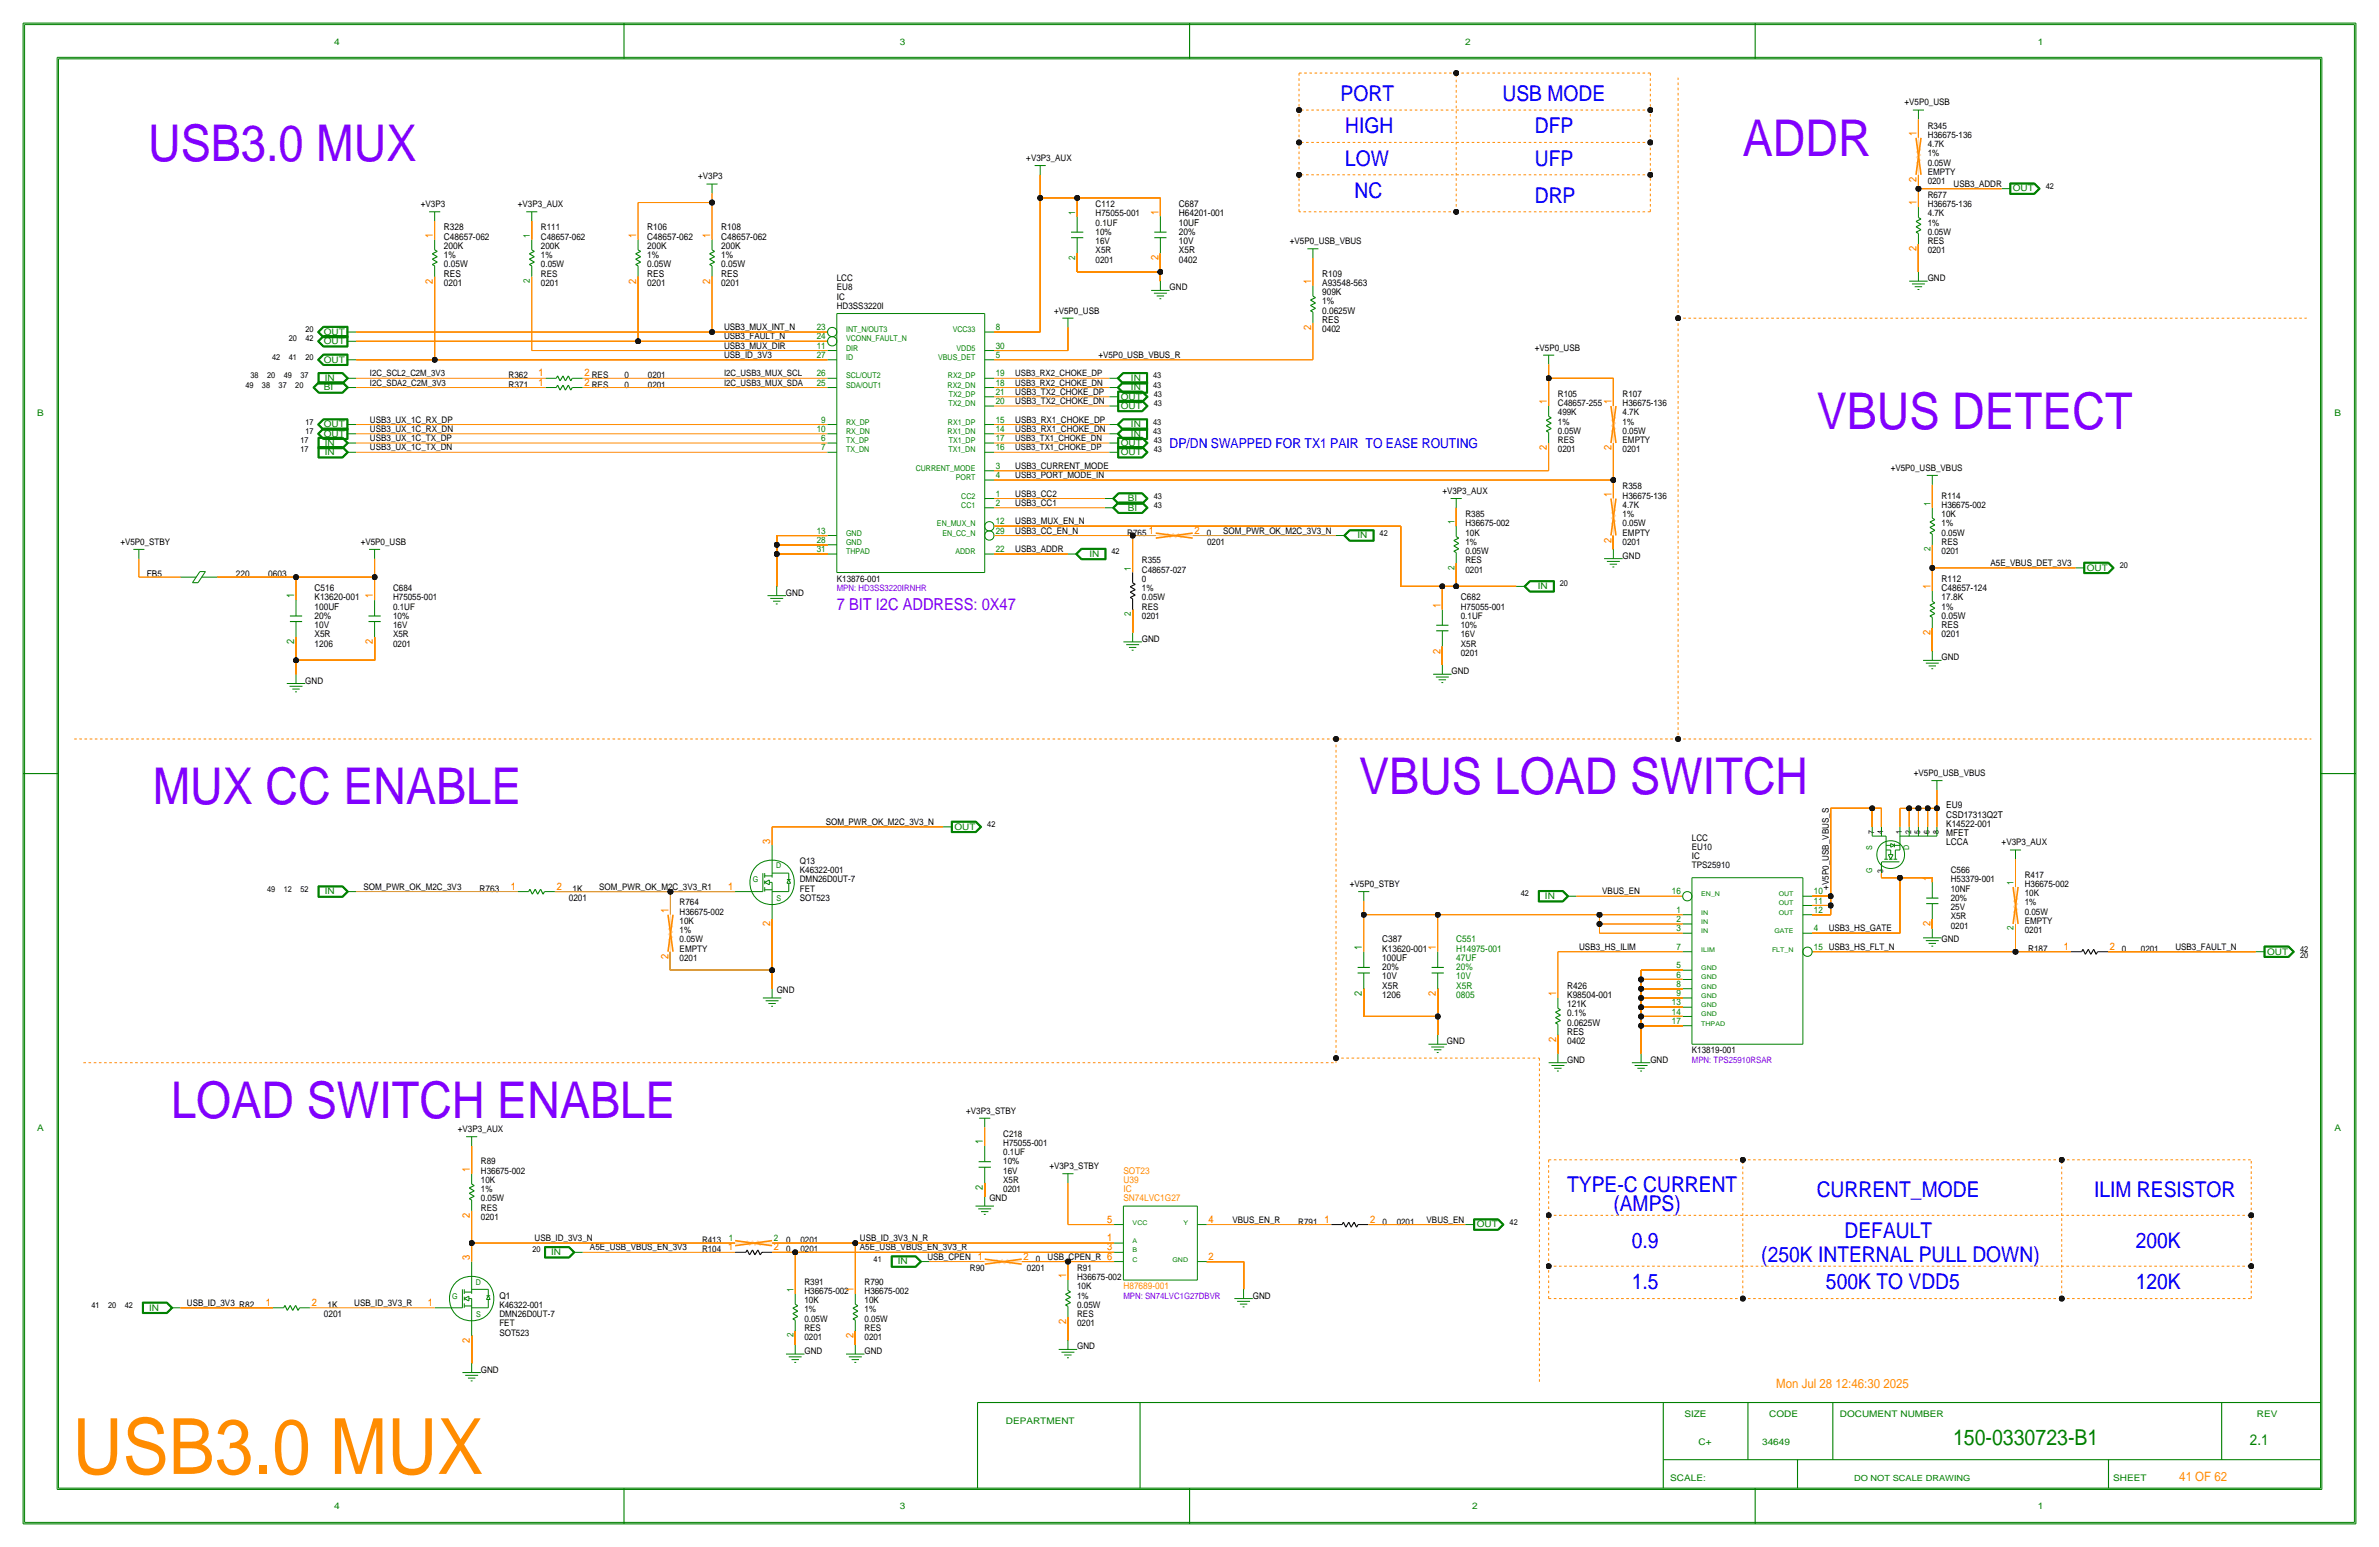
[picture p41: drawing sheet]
<svg xmlns="http://www.w3.org/2000/svg" width="654mm" height="425mm" viewBox="0 0 654 425" stroke-linecap="round" stroke-linejoin="round" font-family="sans-serif">
<defs><g id="words">
<text font-size="21.3" x="20" y="404.8">USB3.0 MUX</text>
<g font-size="13.9">
<text x="40.7" y="44.2">USB3.0 MUX</text>
<text x="478.8" y="42.9">ADDR</text>
<text x="499.2" y="117.9">VBUS DETECT</text>
<text x="42" y="220.7">MUX CC ENABLE</text>
<text x="373.4" y="218.2">VBUS LOAD SWITCH</text>
<text x="47" y="307.1">LOAD SWITCH ENABLE</text>
</g>
<text font-size="6" x="536.6" y="397">150-0330723-B1</text>
<g font-size="5.9">
<text x="368.4" y="27.7">PORT</text>
<text x="412.8" y="27.7">USB MODE</text>
<text x="369.6" y="36.6">HIGH</text>
<text x="421.7" y="36.6">DFP</text>
<text x="369.6" y="45.5">LOW</text>
<text x="421.7" y="45.5">UFP</text>
<text x="372.2" y="54.4">NC</text>
<text x="421.7" y="55.6">DRP</text>
<text x="430.6" y="327.4">TYPE-C CURRENT</text>
<text x="499.2" y="328.7">CURRENT_MODE</text>
<text x="575.4" y="328.7">ILIM RESISTOR</text>
<text x="443.3" y="332.5">(AMPS)</text>
<text x="506.8" y="340.1">DEFAULT</text>
<text x="448.4" y="342.6">0.9</text>
<text x="483.9" y="346.5">(250K INTERNAL PULL DOWN)</text>
<text x="586.8" y="342.6">200K</text>
<text x="448.4" y="354.1">1.5</text>
<text x="501.7" y="354.1">500K TO VDD5</text>
<text x="586.8" y="354.1">120K</text>
</g>
<text font-size="4.5" x="229.9" y="167.4">7 BIT I2C ADDRESS: 0X47</text>
<text font-size="4.1" x="618.2" y="397">2.1</text>
<text font-size="3.8" x="321.4" y="122.9">DP/DN SWAPPED FOR TX1 PAIR TO EASE ROUTING</text>
<g font-size="3.5">
<text x="488" y="381.3">Mon Jul 28 12:46:30 2025</text>
<text x="598.8" y="406.8">41 OF 62</text>
</g>
<g font-size="2.9" fill="#f00">
<text x="526.6" y="37.3" transform="rotate(-90 526.6 37.3)">1</text>
<text x="318.3" y="71.5" transform="rotate(-90 318.3 71.5)">2</text>
<text x="395.8" y="179.5" transform="rotate(-90 395.8 179.5)">2</text>
</g>
<g font-size="2.9">
<text x="526.6" y="49.9" transform="rotate(-90 526.6 49.9)">2</text>
<text x="318.3" y="58.9" transform="rotate(-90 318.3 58.9)">1</text>
<text x="526.6" y="56.4" transform="rotate(-90 526.6 56.4)">1</text>
<text x="118.9" y="65.3" transform="rotate(-90 118.9 65.3)">1</text>
<text x="174.8" y="65.3" transform="rotate(-90 174.8 65.3)">1</text>
<text x="195.1" y="65.3" transform="rotate(-90 195.1 65.3)">1</text>
<text x="526.6" y="69" transform="rotate(-90 526.6 69)">2</text>
<text x="118.9" y="77.9" transform="rotate(-90 118.9 77.9)">2</text>
<text x="174.8" y="77.9" transform="rotate(-90 174.8 77.9)">2</text>
<text x="195.1" y="77.9" transform="rotate(-90 195.1 77.9)">2</text>
<text x="360.2" y="78" transform="rotate(-90 360.2 78)">1</text>
<text x="360.2" y="90.6" transform="rotate(-90 360.2 90.6)">2</text>
<text x="148" y="103.4">1</text>
<text x="148" y="105.9">1</text>
<text x="160.6" y="103.4">2</text>
<text x="160.6" y="105.9">2</text>
<text x="425" y="111" transform="rotate(-90 425 111)">1</text>
<text x="442.8" y="111" transform="rotate(-90 442.8 111)">1</text>
<text x="425" y="123.6" transform="rotate(-90 425 123.6)">2</text>
<text x="442.8" y="123.6" transform="rotate(-90 442.8 123.6)">2</text>
<text x="442.8" y="136.4" transform="rotate(-90 442.8 136.4)">1</text>
<text x="315.6" y="146.6">1</text>
<text x="328.2" y="146.6">2</text>
<text x="442.8" y="149" transform="rotate(-90 442.8 149)">2</text>
<text x="530.4" y="161.8" transform="rotate(-90 530.4 161.8)">1</text>
<text x="80.8" y="164.3" transform="rotate(-90 80.8 164.3)">1</text>
<text x="102.4" y="164.3" transform="rotate(-90 102.4 164.3)">1</text>
<text x="395.8" y="166.9" transform="rotate(-90 395.8 166.9)">1</text>
<text x="80.8" y="176.9" transform="rotate(-90 80.8 176.9)">2</text>
<text x="102.4" y="176.9" transform="rotate(-90 102.4 176.9)">2</text>
<text x="530.4" y="174.4" transform="rotate(-90 530.4 174.4)">2</text>
<text x="211.6" y="231.6" transform="rotate(-90 211.6 231.6)">3</text>
<text x="140.4" y="244.3">1</text>
<text x="153" y="244.3">2</text>
<text x="200.1" y="244.3">1</text>
<text x="530.4" y="241.8" transform="rotate(-90 530.4 241.8)">1</text>
<text x="183.7" y="250.7" transform="rotate(-90 183.7 250.7)">1</text>
<text x="211.6" y="254.4" transform="rotate(-90 211.6 254.4)">2</text>
<text x="530.4" y="254.4" transform="rotate(-90 530.4 254.4)">2</text>
<text x="183.7" y="263.3" transform="rotate(-90 183.7 263.3)">2</text>
<text x="374.2" y="260.9" transform="rotate(-90 374.2 260.9)">1</text>
<text x="394.5" y="260.9" transform="rotate(-90 394.5 260.9)">1</text>
<text x="567.1" y="260.9">1</text>
<text x="579.7" y="260.9">2</text>
<text x="374.2" y="273.5" transform="rotate(-90 374.2 273.5)">2</text>
<text x="394.5" y="273.5" transform="rotate(-90 394.5 273.5)">2</text>
<text x="427.5" y="273.6" transform="rotate(-90 427.5 273.6)">1</text>
<text x="427.5" y="286.2" transform="rotate(-90 427.5 286.2)">2</text>
<text x="270.1" y="314.2" transform="rotate(-90 270.1 314.2)">1</text>
<text x="129.1" y="321.8" transform="rotate(-90 129.1 321.8)">1</text>
<text x="270.1" y="326.8" transform="rotate(-90 270.1 326.8)">2</text>
<text x="129.1" y="334.4" transform="rotate(-90 129.1 334.4)">2</text>
<text x="304.2" y="335.8">5</text>
<text x="332" y="335.8">4</text>
<text x="363.9" y="335.8">1</text>
<text x="376.5" y="335.8">2</text>
<text x="304.2" y="340.9">1</text>
<text x="129.1" y="345.9" transform="rotate(-90 129.1 345.9)">3</text>
<text x="200.1" y="343.4">1</text>
<text x="212.6" y="343.4">2</text>
<text x="268.6" y="345.9">1</text>
<text x="281.2" y="345.9">2</text>
<text x="304.2" y="345.9">6</text>
<text x="304.2" y="343.4">3</text>
<text x="332" y="345.9">2</text>
<text x="292.9" y="351" transform="rotate(-90 292.9 351)">1</text>
<text x="73.1" y="358.6">1</text>
<text x="85.6" y="358.6">2</text>
<text x="117.5" y="358.6">1</text>
<text x="234.5" y="354.8" transform="rotate(-90 234.5 354.8)">1</text>
<text x="292.9" y="363.6" transform="rotate(-90 292.9 363.6)">2</text>
<text x="129.1" y="368.7" transform="rotate(-90 129.1 368.7)">2</text>
<text x="234.5" y="367.4" transform="rotate(-90 234.5 367.4)">2</text>
</g>
<g font-size="2.6">
<text x="323.9" y="56.9">C687</text>
<text x="323.9" y="59.4">H64201-001</text>
<text x="122" y="63.2">R328</text>
<text x="122" y="65.8">C48657-062</text>
<text x="177.9" y="63.2">R106</text>
<text x="177.9" y="65.8">C48657-062</text>
<text x="198.2" y="63.2">R108</text>
<text x="198.2" y="65.8">C48657-062</text>
<text x="323.9" y="64.5">20%</text>
<text x="323.9" y="62">10UF</text>
<text x="122" y="70.9">1%</text>
<text x="122" y="68.3">200K</text>
<text x="177.9" y="70.9">1%</text>
<text x="177.9" y="68.3">200K</text>
<text x="198.2" y="68.3">200K</text>
<text x="198.2" y="70.9">1%</text>
<text x="323.9" y="67.1">10V</text>
<text x="323.9" y="69.6">X5R</text>
<text x="122" y="73.4">0.05W</text>
<text x="122" y="75.9">RES</text>
<text x="177.9" y="73.4">0.05W</text>
<text x="177.9" y="75.9">RES</text>
<text x="198.2" y="73.4">0.05W</text>
<text x="198.2" y="75.9">RES</text>
<text x="323.9" y="72.1">0402</text>
<text x="363.3" y="75.9">R109</text>
<text x="122" y="78.5">0201</text>
<text x="177.9" y="78.5">0201</text>
<text x="198.2" y="78.5">0201</text>
<text x="363.3" y="83.6">1%</text>
<text x="363.3" y="81">909K</text>
<text x="363.3" y="78.5">A93548-563</text>
<text x="363.3" y="88.6">RES</text>
<text x="363.3" y="86.1">0.0625W</text>
<text x="363.3" y="91.2">0402</text>
<text x="139.8" y="106.4">R371</text>
<text x="40.3" y="158.5">FB5</text>
<text x="64.8" y="158.5">220</text>
<text x="73.7" y="158.5">0603</text>
<text x="533.5" y="159.8">R112</text>
<text x="86.4" y="162.3">C516</text>
<text x="86.4" y="167.4">100UF</text>
<text x="86.4" y="164.8">K13620-001</text>
<text x="401.4" y="164.8">C682</text>
<text x="533.5" y="164.8">17.8K</text>
<text x="533.5" y="167.4">1%</text>
<text x="533.5" y="162.3">C48657-124</text>
<text x="86.4" y="169.9">20%</text>
<text x="86.4" y="172.5">10V</text>
<text x="533.5" y="169.9">0.05W</text>
<text x="533.5" y="172.5">RES</text>
<text x="86.4" y="177.5">1206</text>
<text x="86.4" y="175">X5R</text>
<text x="533.5" y="175">0201</text>
<text x="534.7" y="222">EU9</text>
<text x="534.7" y="224.5">CSD17313Q2T</text>
<text x="534.7" y="227.1">K14522-001</text>
<text x="534.7" y="232.2">LCCA</text>
<text x="534.7" y="229.6">MFET</text>
<text x="131.8" y="244.9">R763</text>
<text x="157.3" y="244.9">1K</text>
<text x="156.3" y="247.4">0201</text>
<text x="379.8" y="261.4">K13620-001</text>
<text x="379.8" y="263.9">100UF</text>
<text x="379.8" y="258.8">C387</text>
<text x="400.1" y="258.8">C551</text>
<text x="400.1" y="263.9">47UF</text>
<text x="400.1" y="261.4">H14975-001</text>
<text x="557.2" y="261.4">R187</text>
<text x="379.8" y="266.4">20%</text>
<text x="379.8" y="269">10V</text>
<text x="400.1" y="269">10V</text>
<text x="400.1" y="266.4">20%</text>
<text x="379.8" y="274.1">1206</text>
<text x="379.8" y="271.5">X5R</text>
<text x="400.1" y="274.1">0805</text>
<text x="400.1" y="271.5">X5R</text>
<text x="430.6" y="271.5">R426</text>
<text x="430.6" y="274.1">K98504-001</text>
<text x="430.6" y="281.7">0.0625W</text>
<text x="430.6" y="276.6">121K</text>
<text x="430.6" y="279.1">0.1%</text>
<text x="430.6" y="284.2">RES</text>
<text x="430.6" y="286.8">0402</text>
<text x="308.7" y="322.3">SOT23</text>
<text x="308.7" y="324.9">U39</text>
<text x="308.7" y="329.9">SN74LVC1G27</text>
<text x="308.7" y="327.4">IC</text>
<text x="90" y="359.2">1K</text>
<text x="137.2" y="356.6">Q1</text>
<text x="308.7" y="354.1">H87689-001</text>
<text x="89" y="361.7">0201</text>
</g>
<g font-size="2.5">
<text x="91.8" y="12.2">4</text>
<text x="247.2" y="12.2">3</text>
<text x="402.6" y="12.2">2</text>
<text x="559.9" y="12.2">1</text>
<text x="523.3" y="29">+V5P0_USB</text>
<text x="529.6" y="35.3">R345</text>
<text x="529.6" y="40.4">4.7K</text>
<text x="529.6" y="37.8">H36675-136</text>
<text x="282" y="44.2">+V3P3_AUX</text>
<text x="529.6" y="42.9">1%</text>
<text x="529.6" y="45.5">0.05W</text>
<text x="191.8" y="49.3">+V3P3</text>
<text x="529.6" y="48">EMPTY</text>
<text x="529.6" y="50.5">0201</text>
<text x="536.8" y="51.3">USB3_ADDR</text>
<text x="553" y="52.6">OUT</text>
<text x="115.6" y="56.9">+V3P3</text>
<text x="142.3" y="56.9">+V3P3_AUX</text>
<text x="295.5" y="58.9" transform="rotate(-90 295.5 58.9)">1</text>
<text x="301" y="56.9">C112</text>
<text x="301" y="59.4">H75055-001</text>
<text x="529.6" y="59.4">4.7K</text>
<text x="529.6" y="56.9">H36675-136</text>
<text x="529.6" y="54.4">R677</text>
<text x="145.6" y="65.3" transform="rotate(-90 145.6 65.3)">1</text>
<text x="148.6" y="63.2">R111</text>
<text x="148.6" y="65.8">C48657-062</text>
<text x="301" y="62">0.1UF</text>
<text x="301" y="64.5">10%</text>
<text x="529.6" y="62">1%</text>
<text x="529.6" y="64.5">0.05W</text>
<text x="148.6" y="68.3">200K</text>
<text x="148.6" y="70.9">1%</text>
<text x="295.5" y="71.3" transform="rotate(-90 295.5 71.3)">2</text>
<text x="301" y="69.6">X5R</text>
<text x="301" y="67.1">16V</text>
<text x="354.4" y="67.1">+V5P0_USB_VBUS</text>
<text x="529.6" y="67.1">RES</text>
<text x="529.6" y="69.6">0201</text>
<text x="145.6" y="77.7" transform="rotate(-90 145.6 77.7)">2</text>
<text x="148.6" y="73.4">0.05W</text>
<text x="148.6" y="75.9">RES</text>
<text x="229.9" y="77.2">LCC</text>
<text x="301" y="72.1">0201</text>
<text x="529.6" y="77.2">GND</text>
<text x="148.6" y="78.5">0201</text>
<text x="229.9" y="82.3">IC</text>
<text x="229.9" y="79.8">EU8</text>
<text x="321.4" y="79.8">GND</text>
<text x="229.9" y="84.8">HD3SS3220I</text>
<text x="289.6" y="86.1">+V5P0_USB</text>
<text x="89" y="94.5">OUT</text>
<text x="89" y="91.9">OUT</text>
<text x="198.9" y="90.7">USB3_MUX_INT_N</text>
<text x="198.9" y="93.2">USB3_FAULT_N</text>
<text x="198.9" y="95.8">USB3_MUX_DIR</text>
<text x="224.4" y="93.2">24</text>
<text x="224.4" y="95.8">11</text>
<text x="224.4" y="90.7">23</text>
<text x="273.6" y="95.8">30</text>
<text x="273.6" y="90.7">8</text>
<text x="89" y="99.6">OUT</text>
<text x="198.9" y="98.3">USB_ID_3V3</text>
<text x="224.4" y="98.3">27</text>
<text x="273.6" y="98.3">5</text>
<text x="301.8" y="98.3">+V5P0_USB_VBUS_R</text>
<text x="421.7" y="96.3">+V5P0_USB</text>
<text x="89" y="107.2">BI</text>
<text x="89.2" y="104.6">IN</text>
<text x="139.8" y="103.9">R362</text>
<text x="162.6" y="106.4">RES</text>
<text x="162.6" y="103.9">RES</text>
<text x="171.5" y="106.4">0</text>
<text x="171.5" y="103.9">0</text>
<text x="178" y="106.4">0201</text>
<text x="178" y="103.9">0201</text>
<text x="224.4" y="105.9">25</text>
<text x="224.4" y="103.4">26</text>
<text x="273.6" y="105.9">18</text>
<text x="273.6" y="103.4">19</text>
<text x="310.7" y="104.6">IN</text>
<text x="310.7" y="107.2">IN</text>
<text x="273.6" y="108.5">21</text>
<text x="273.6" y="111">20</text>
<text x="278.9" y="111">USB3_TX2_CHOKE_DN</text>
<text x="278.9" y="108.5">USB3_TX2_CHOKE_DP</text>
<text x="307.9" y="112.3">OUT</text>
<text x="307.9" y="109.7">OUT</text>
<text x="428" y="109">R105</text>
<text x="428" y="111.5">C48657-255</text>
<text x="445.8" y="109">R107</text>
<text x="445.8" y="111.5">H36675-136</text>
<text x="10.2" y="114.3">B</text>
<text x="89" y="119.9">OUT</text>
<text x="89" y="117.3">OUT</text>
<text x="101.7" y="116.1">USB3_UX_1C_RX_DP</text>
<text x="101.7" y="118.6">USB3_UX_1C_RX_DN</text>
<text x="224.4" y="118.6">10</text>
<text x="225.6" y="116.1">9</text>
<text x="273.6" y="116.1">15</text>
<text x="273.6" y="118.6">14</text>
<text x="278.9" y="116.1">USB3_RX1_CHOKE_DP</text>
<text x="278.9" y="118.6">USB3_RX1_CHOKE_DN</text>
<text x="310.7" y="119.9">IN</text>
<text x="310.7" y="117.3">IN</text>
<text x="428" y="116.6">1%</text>
<text x="428" y="119.1">0.05W</text>
<text x="428" y="114">499K</text>
<text x="445.8" y="119.1">0.05W</text>
<text x="445.8" y="116.6">1%</text>
<text x="445.8" y="114">4.7K</text>
<text x="641.5" y="114.3">B</text>
<text x="89.2" y="122.4">IN</text>
<text x="89.2" y="125">IN</text>
<text x="101.7" y="121.2">USB3_UX_1C_TX_DP</text>
<text x="101.7" y="123.7">USB3_UX_1C_TX_DN</text>
<text x="225.6" y="121.2">6</text>
<text x="225.6" y="123.7">7</text>
<text x="273.6" y="121.2">17</text>
<text x="273.6" y="123.7">16</text>
<text x="307.9" y="125">OUT</text>
<text x="307.9" y="122.4">OUT</text>
<text x="428" y="121.7">RES</text>
<text x="428" y="124.2">0201</text>
<text x="445.8" y="121.7">EMPTY</text>
<text x="445.8" y="124.2">0201</text>
<text x="273.6" y="131.3">4</text>
<text x="273.6" y="128.8">3</text>
<text x="278.9" y="131.3">USB3_PORT_MODE_IN</text>
<text x="278.9" y="128.8">USB3_CURRENT_MODE</text>
<text x="519.5" y="129.3">+V5P0_USB_VBUS</text>
<text x="273.6" y="136.4">1</text>
<text x="278.9" y="136.4">USB3_CC2</text>
<text x="396.3" y="135.6">+V3P3_AUX</text>
<text x="445.8" y="134.4">R358</text>
<text x="445.8" y="136.9">H36675-136</text>
<text x="533.5" y="136.9">R114</text>
<text x="273.6" y="138.9">2</text>
<text x="278.9" y="138.9">USB3_CC1</text>
<text x="402.6" y="142">R385</text>
<text x="445.8" y="139.4">4.7K</text>
<text x="445.8" y="142">1%</text>
<text x="530.4" y="138.9" transform="rotate(-90 530.4 138.9)">1</text>
<text x="533.5" y="142">10K</text>
<text x="533.5" y="139.4">H36675-002</text>
<text x="33.1" y="149.6">+V5P0_STBY</text>
<text x="99.1" y="149.6">+V5P0_USB</text>
<text x="224.4" y="146.6">13</text>
<text x="224.4" y="149.1">28</text>
<text x="273.6" y="146.6">29</text>
<text x="273.6" y="144">12</text>
<text x="278.9" y="146.6">USB3_CC_EN_N</text>
<text x="278.9" y="144">USB3_MUX_EN_N</text>
<text x="309.7" y="147.1">R765</text>
<text x="331.6" y="147.1">0</text>
<text x="331.7" y="149.6">0201</text>
<text x="336.1" y="146.6">SOM_PWR_OK_M2C_3V3_N</text>
<text x="373" y="147.8">IN</text>
<text x="399.6" y="144" transform="rotate(-90 399.6 144)">1</text>
<text x="402.6" y="147.1">10K</text>
<text x="402.6" y="149.6">1%</text>
<text x="402.6" y="144.5">H36675-002</text>
<text x="445.8" y="147.1">EMPTY</text>
<text x="445.8" y="144.5">0.05W</text>
<text x="445.8" y="149.6">0201</text>
<text x="533.5" y="147.1">0.05W</text>
<text x="533.5" y="144.5">1%</text>
<text x="533.5" y="149.6">RES</text>
<text x="224.4" y="151.6">31</text>
<text x="273.6" y="151.6">22</text>
<text x="278.9" y="151.6">USB3_ADDR</text>
<text x="299.3" y="152.9">IN</text>
<text x="313.7" y="154.7">R355</text>
<text x="402.6" y="152.1">0.05W</text>
<text x="402.6" y="154.7">RES</text>
<text x="445.8" y="153.4">GND</text>
<text x="533.5" y="152.1">0201</text>
<text x="546.9" y="155.4">A5E_VBUS_DET_3V3</text>
<text x="229.9" y="159.8">K13876-001</text>
<text x="310.7" y="156.7" transform="rotate(-90 310.7 156.7)">1</text>
<text x="313.7" y="159.8">0</text>
<text x="313.7" y="157.2">C48657-027</text>
<text x="399.6" y="156.4" transform="rotate(-90 399.6 156.4)">2</text>
<text x="402.6" y="157.2">0201</text>
<text x="422.5" y="161.8">IN</text>
<text x="573.3" y="156.7">OUT</text>
<text x="108" y="162.3">C684</text>
<text x="108" y="164.8">H75055-001</text>
<text x="108" y="167.4">0.1UF</text>
<text x="216" y="163.6">GND</text>
<text x="313.7" y="167.4">RES</text>
<text x="313.7" y="164.8">0.05W</text>
<text x="313.7" y="162.3">1%</text>
<text x="401.4" y="167.4">H75055-001</text>
<text x="108" y="169.9">10%</text>
<text x="108" y="172.5">16V</text>
<text x="310.7" y="169.1" transform="rotate(-90 310.7 169.1)">2</text>
<text x="313.7" y="169.9">0201</text>
<text x="401.4" y="169.9">0.1UF</text>
<text x="401.4" y="172.5">10%</text>
<text x="108" y="177.5">0201</text>
<text x="108" y="175">X5R</text>
<text x="313.7" y="176.3">GND</text>
<text x="401.4" y="175">16V</text>
<text x="401.4" y="177.5">X5R</text>
<text x="398.8" y="185.2">GND</text>
<text x="401.4" y="180.1">0201</text>
<text x="533.5" y="181.4">GND</text>
<text x="83.9" y="187.7">GND</text>
<text x="525.8" y="213.1">+V5P0_USB_VBUS</text>
<text x="226.9" y="226.6">SOM_PWR_OK_M2C_3V3_N</text>
<text x="262.2" y="227.8">OUT</text>
<text x="464.9" y="233.4">EU10</text>
<text x="464.9" y="230.9">LCC</text>
<text x="550" y="232.2">+V3P3_AUX</text>
<text x="219.8" y="237.2">Q13</text>
<text x="219.8" y="239.8">K46322-001</text>
<text x="464.9" y="238.5">TPS25910</text>
<text x="464.9" y="236">IC</text>
<text x="536" y="239.8">C566</text>
<text x="89.2" y="245.6">IN</text>
<text x="99.9" y="244.3">SOM_PWR_OK_M2C_3V3</text>
<text x="164.6" y="244.3">SOM_PWR_OK_M2C_3V3_R1</text>
<text x="219.8" y="242.3">DMN26D0UT-7</text>
<text x="219.8" y="244.9">FET</text>
<text x="370.9" y="243.6">+V5P0_STBY</text>
<text x="440.2" y="245.6">VBUS_EN</text>
<text x="459.4" y="245.6">16</text>
<text x="498.4" y="245.6">10</text>
<text x="502.5" y="244.3" transform="rotate(-90 502.5 244.3)">+V5P0_USB_VBUS_S</text>
<text x="536" y="244.9">10NF</text>
<text x="536" y="242.3">H53379-001</text>
<text x="553.3" y="243.1" transform="rotate(-90 553.3 243.1)">1</text>
<text x="556.3" y="241">R417</text>
<text x="556.3" y="243.6">H36675-002</text>
<text x="186.7" y="248.7">R764</text>
<text x="186.7" y="251.2">H36675-002</text>
<text x="219.8" y="247.4">SOT523</text>
<text x="424.5" y="246.9">IN</text>
<text x="460.6" y="250.7">1</text>
<text x="498.4" y="250.7">12</text>
<text x="498.4" y="248.2">11</text>
<text x="536" y="249.9">25V</text>
<text x="536" y="247.4">20%</text>
<text x="556.3" y="246.1">10K</text>
<text x="556.3" y="248.7">1%</text>
<text x="556.3" y="251.2">0.05W</text>
<text x="186.7" y="256.3">1%</text>
<text x="186.7" y="253.7">10K</text>
<text x="460.6" y="255.8">3</text>
<text x="460.6" y="253.2">2</text>
<text x="498.4" y="255.8">4</text>
<text x="502.5" y="255.8">USB3_HS_GATE</text>
<text x="536" y="255">0201</text>
<text x="536" y="252.5">X5R</text>
<text x="553.3" y="255.5" transform="rotate(-90 553.3 255.5)">2</text>
<text x="556.3" y="256.3">0201</text>
<text x="556.3" y="253.7">EMPTY</text>
<text x="186.7" y="261.4">EMPTY</text>
<text x="186.7" y="263.9">0201</text>
<text x="186.7" y="258.8">0.05W</text>
<text x="433.9" y="260.9">USB3_HS_ILIM</text>
<text x="460.6" y="260.9">7</text>
<text x="498.4" y="260.9">15 USB3_HS_FLT_N</text>
<text x="533.5" y="258.8">GND</text>
<text x="583" y="261.4">0</text>
<text x="588.2" y="261.4">0201</text>
<text x="597.7" y="260.9">USB3_FAULT_N</text>
<text x="622.9" y="262.1">OUT</text>
<text x="460.6" y="265.9">5</text>
<text x="460.6" y="268.5">6</text>
<text x="213.4" y="272.8">GND</text>
<text x="460.6" y="271">8</text>
<text x="460.6" y="273.6">9</text>
<text x="459.4" y="278.6">14</text>
<text x="459.4" y="276.1">13</text>
<text x="459.4" y="281.2">17</text>
<text x="397.6" y="286.8">GND</text>
<text x="430.6" y="291.8">GND</text>
<text x="453.4" y="291.8">GND</text>
<text x="464.9" y="289.3">K13819-001</text>
<text x="265.5" y="305.8">+V3P3_STBY</text>
<text x="10.2" y="310.6">A</text>
<text x="125.8" y="310.9">+V3P3_AUX</text>
<text x="641.5" y="310.6">A</text>
<text x="275.6" y="317.2">0.1UF</text>
<text x="275.6" y="314.7">H75055-001</text>
<text x="275.6" y="312.2">C218</text>
<text x="132.1" y="322.3">H36675-002</text>
<text x="132.1" y="319.8">R89</text>
<text x="275.6" y="319.8">10%</text>
<text x="275.6" y="322.3">16V</text>
<text x="288.3" y="321.1">+V3P3_STBY</text>
<text x="132.1" y="324.9">10K</text>
<text x="132.1" y="329.9">0.05W</text>
<text x="132.1" y="327.4">1%</text>
<text x="271.8" y="329.9">GND</text>
<text x="275.6" y="324.9">X5R</text>
<text x="275.6" y="327.4">0201</text>
<text x="132.1" y="332.5">RES</text>
<text x="132.1" y="335">0201</text>
<text x="338.6" y="335.8">VBUS_EN_R</text>
<text x="392" y="335.8">VBUS_EN</text>
<text x="146.9" y="340.9">USB_ID_3V3_N</text>
<text x="192.9" y="341.4">R413</text>
<text x="200.2" y="340.9">1</text>
<text x="216" y="341.4">0</text>
<text x="219.9" y="341.4">0201</text>
<text x="236.3" y="340.9">USB_ID_3V3_N_R</text>
<text x="356.7" y="336.3">R791</text>
<text x="379.8" y="336.3">0</text>
<text x="383.7" y="336.3">0201</text>
<text x="405.7" y="337.1">OUT</text>
<text x="151.4" y="344.7">IN</text>
<text x="162.1" y="343.4">A5E_USB_VBUS_EN_3V3</text>
<text x="192.9" y="343.9">R104</text>
<text x="216" y="343.9">0</text>
<text x="219.9" y="343.9">0201</text>
<text x="236.3" y="343.4">A5E_USB_VBUS_EN_3V3_R</text>
<text x="246.7" y="347.2">IN</text>
<text x="254.8" y="345.9">USB_CPEN</text>
<text x="284.6" y="346.5">0</text>
<text x="287.8" y="345.9">USB_CPEN_R</text>
<text x="221" y="352.8">R391</text>
<text x="237.5" y="352.8">R790</text>
<text x="266.5" y="349">R90</text>
<text x="282.1" y="349">0201</text>
<text x="296" y="349">R91</text>
<text x="296" y="351.5">H36675-002</text>
<text x="40.9" y="359.9">IN</text>
<text x="51.4" y="358.6">USB_ID_3V3 R82</text>
<text x="97.3" y="358.6">USB_ID_3V3_R</text>
<text x="137.2" y="359.2">K46322-001</text>
<text x="218" y="354.8" transform="rotate(-90 218 354.8)">1</text>
<text x="221" y="357.9">10K</text>
<text x="221" y="355.3">H36675-002</text>
<text x="237.5" y="357.9">10K</text>
<text x="237.5" y="355.3">H36675-002</text>
<text x="296" y="354.1">10K</text>
<text x="296" y="359.2">0.05W</text>
<text x="296" y="356.6">1%</text>
<text x="344.2" y="356.6">GND</text>
<text x="137.2" y="361.7">DMN26D0UT-7</text>
<text x="137.2" y="364.2">FET</text>
<text x="221" y="360.4">1%</text>
<text x="221" y="365.5">RES</text>
<text x="221" y="363">0.05W</text>
<text x="237.5" y="365.5">RES</text>
<text x="237.5" y="363">0.05W</text>
<text x="237.5" y="360.4">1%</text>
<text x="296" y="364.2">0201</text>
<text x="296" y="361.7">RES</text>
<text x="137.2" y="366.8">SOT523</text>
<text x="218" y="367.2" transform="rotate(-90 218 367.2)">2</text>
<text x="221" y="371.9">GND</text>
<text x="221" y="368">0201</text>
<text x="237.5" y="371.9">GND</text>
<text x="237.5" y="368">0201</text>
<text x="296" y="370.6">GND</text>
<text x="132.1" y="376.9">GND</text>
<text x="462.8" y="389.1">SIZE</text>
<text x="486.1" y="389.1">CODE</text>
<text x="505.5" y="389.1">DOCUMENT NUMBER</text>
<text x="620.1" y="389.1">REV</text>
<text x="276.4" y="391.1">DEPARTMENT</text>
<text x="466.7" y="397">C+</text>
<text x="484.2" y="397">34649</text>
<text x="458.9" y="406.8">SCALE:</text>
<text x="580.6" y="406.8">SHEET</text>
<text x="91.8" y="414.5">4</text>
<text x="247.2" y="414.5">3</text>
<text x="404.5" y="414.5">2</text>
<text x="559.9" y="414.5">1</text>
</g>
<g font-size="2.5" fill="#008000">
<text x="309.9" y="137.7">BI</text>
<text x="309.9" y="140.2">BI</text>
<text x="530.4" y="151.3" transform="rotate(-90 530.4 151.3)">2</text>
<text x="212.6" y="340.9">2</text>
</g>
<g font-size="2.4">
<text x="101.7" y="105.9">I2C_SDA2_C2M_3V3</text>
<text x="101.7" y="103.4">I2C_SCL2_C2M_3V3</text>
<text x="198.9" y="103.4">I2C_USB3_MUX_SCL</text>
<text x="198.9" y="105.9">I2C_USB3_MUX_SDA</text>
<text x="278.9" y="105.9">USB3_RX2_CHOKE_DN</text>
<text x="278.9" y="103.4">USB3_RX2_CHOKE_DP</text>
<text x="278.9" y="123.7">USB3_TX1_CHOKE_DP</text>
<text x="278.9" y="121.2">USB3_TX1_CHOKE_DN</text>
<text x="229.9" y="162.3">MPN: HD3SS3220IRNHR</text>
<text x="464.9" y="291.8">MPN: TPS25910RSAR</text>
<text x="308.7" y="356.6">MPN: SN74LVC1G27DBVR</text>
</g>
<g font-size="2.3">
<text x="562.1" y="51.8">42</text>
<text x="79.3" y="93.7">20</text>
<text x="83.9" y="91.2">20</text>
<text x="83.9" y="93.7">42</text>
<text x="74.8" y="98.8">42</text>
<text x="79.3" y="98.8">41</text>
<text x="83.9" y="98.8">20</text>
<text x="67.4" y="106.4">49</text>
<text x="68.8" y="103.9">38</text>
<text x="72" y="106.4">38</text>
<text x="73.4" y="103.9">20</text>
<text x="76.6" y="106.4">37</text>
<text x="78" y="103.9">49</text>
<text x="81.1" y="106.4">20</text>
<text x="82.6" y="103.9">37</text>
<text x="316.8" y="106.4">43</text>
<text x="316.8" y="103.9">43</text>
<text x="317" y="109">43</text>
<text x="317" y="111.5">43</text>
<text x="83.9" y="116.6">17</text>
<text x="83.9" y="119.1">17</text>
<text x="316.8" y="116.6">43</text>
<text x="316.8" y="119.1">43</text>
<text x="82.6" y="121.7">17</text>
<text x="82.6" y="124.2">17</text>
<text x="317" y="124.2">43</text>
<text x="317" y="121.7">43</text>
<text x="317" y="136.9">43</text>
<text x="317" y="139.4">43</text>
<text x="379.1" y="147.1">42</text>
<text x="305.4" y="152.1">42</text>
<text x="582.4" y="156">20</text>
<text x="428.6" y="161">20</text>
<text x="271.3" y="227.1">42</text>
<text x="73.4" y="244.9">49</text>
<text x="78" y="244.9">12</text>
<text x="82.6" y="244.9">52</text>
<text x="417.8" y="246.1">42</text>
<text x="632" y="261.4">42</text>
<text x="632" y="263.2">20</text>
<text x="414.8" y="336.3">42</text>
<text x="146.3" y="343.9">20</text>
<text x="240" y="346.5">41</text>
<text x="25.1" y="359.2">41</text>
<text x="29.7" y="359.2">20</text>
<text x="34.3" y="359.2">42</text>
<text x="509.4" y="406.8">DO NOT SCALE DRAWING</text>
</g>
<g font-size="2.2" fill="#008000">
<text x="232.5" y="93.7">VCONN_FAULT_N</text>
<text x="232.5" y="91.2">INT_N/OUT3</text>
<text x="232.5" y="96.3">DIR</text>
<text x="232.5" y="98.8">ID</text>
<text x="262.8" y="96.3">VDD5</text>
<text x="232.5" y="106.4">SDA/OUT1</text>
<text x="232.5" y="103.9">SCL/OUT2</text>
<text x="260.3" y="106.4">RX2_DN</text>
<text x="260.6" y="111.5">TX2_DN</text>
<text x="232.5" y="116.6">RX_DP</text>
<text x="232.5" y="119.1">RX_DN</text>
<text x="260.3" y="119.1">RX1_DN</text>
<text x="232.5" y="121.7">TX_DP</text>
<text x="232.5" y="124.2">TX_DN</text>
<text x="260.6" y="124.2">TX1_DN</text>
<text x="232.5" y="147.1">GND</text>
<text x="232.5" y="149.6">GND</text>
<text x="232.5" y="152.1">THPAD</text>
<text x="262.5" y="152.1">ADDR</text>
<text x="130.7" y="352.8">D</text>
</g>
<g font-size="2.2">
<text x="261.8" y="91.2">VCC33</text>
<text x="257.8" y="98.8">VBUS_DET</text>
<text x="260.5" y="103.9">RX2_DP</text>
<text x="260.7" y="109">TX2_DP</text>
<text x="260.5" y="116.6">RX1_DP</text>
<text x="260.7" y="121.7">TX1_DP</text>
<text x="251.6" y="129.3">CURRENT_MODE</text>
<text x="262.6" y="131.8">PORT</text>
<text x="264.1" y="136.9">CC2</text>
<text x="264.1" y="139.4">CC1</text>
<text x="257.4" y="144.5">EN_MUX_N</text>
<text x="258.9" y="147.1">EN_CC_N</text>
<text x="514.4" y="233.5" transform="rotate(-90 514.4 233.5)">S</text>
<text x="514.9" y="229.1" transform="rotate(-90 514.9 229.1)">7</text>
<text x="517.4" y="229.1" transform="rotate(-90 517.4 229.1)">4</text>
<text x="522.5" y="229.1" transform="rotate(-90 522.5 229.1)">1</text>
<text x="524.6" y="233.6" transform="rotate(-90 524.6 233.6)">D</text>
<text x="525.1" y="229.1" transform="rotate(-90 525.1 229.1)">2</text>
<text x="527.6" y="229.1" transform="rotate(-90 527.6 229.1)">5</text>
<text x="530.1" y="229.1" transform="rotate(-90 530.1 229.1)">6</text>
<text x="532.7" y="229.1" transform="rotate(-90 532.7 229.1)">8</text>
<text x="213.3" y="238.5">D</text>
<text x="514.4" y="239.8" transform="rotate(-90 514.4 239.8)">G</text>
<text x="517.4" y="239.8" transform="rotate(-90 517.4 239.8)">3</text>
<text x="206.8" y="242.3">G</text>
<text x="213.4" y="247.4">S</text>
<text x="124.3" y="356.6">G</text>
<text x="130.8" y="361.7">S</text>
</g>
<g font-size="1.8">
<text x="467.4" y="246.1">EN_N</text>
<text x="467.4" y="251.2">IN</text>
<text x="488.7" y="246.1">OUT</text>
<text x="488.7" y="248.7">OUT</text>
<text x="488.7" y="251.2">OUT</text>
<text x="467.4" y="253.7">IN</text>
<text x="467.4" y="256.3">IN</text>
<text x="487.5" y="256.3">GATE</text>
<text x="467.4" y="261.4">ILIM</text>
<text x="486.9" y="261.4">FLT_N</text>
<text x="467.4" y="266.4">GND</text>
<text x="467.4" y="269">GND</text>
<text x="467.4" y="271.5">GND</text>
<text x="467.4" y="274.1">GND</text>
<text x="467.4" y="276.6">GND</text>
<text x="467.4" y="279.1">GND</text>
<text x="467.4" y="281.7">THPAD</text>
<text x="311.2" y="341.4">A</text>
<text x="311.2" y="336.3">VCC</text>
<text x="325.1" y="336.3">Y</text>
<text x="311.2" y="346.5">C</text>
<text x="311.2" y="343.9">B</text>
<text x="322.1" y="346.5">GND</text>
</g>
</g></defs>
<!-- layer: Print Layer -->
<g fill="none" stroke="#000" stroke-width=".27">
<path d="M6.8 6.8h640.1zM6.8 6.8v411.3zM15.7 15.7h622.2zM15.7 15.7v393.3zM637.9 15.7v393.3zM646.9 6.8v411.3zM525.6 30.2h3zM527.1 30.2v2.6zM527.1 37.8v2.9zM527.1 32.8v5zM117.9 58.2h3.1zM119.4 58.2v2.5z"/>
<path d="M144.6 58.2h3zM146.1 58.2v2.5zM175.3 55.6h20.3zM175.3 55.6v10.2zM194.1 50.5h3.1zM195.6 50.5v2.6zM195.6 53.1v2.5zM195.6 55.6v10.2zM284.3 45.5h3zM285.8 54.4v36.8zM285.8 54.4h10.2zM285.8 48v6.4z"/>
<path d="M285.8 45.5v2.5zM296 54.4h22.8zM296 54.4v5zM296 59.4v4.4zM318.8 59.4v4.4zM318.8 54.4v5zM527.1 56.9v2.8zM527.1 45.1v2.9zM527.1 51.8h22.9zM527.1 48v3.8zM527.1 51.8v5.1zM550 51.8h2.5z"/>
<path d="M552.2 50.2h6.8zM552.2 50.2v3.2zM552.2 53.4h6.8zM552.3 50.3h6.7zM552.3 50.3v3zM552.3 53.3h6.7zM552.4 50.4h6.5zM552.4 50.4v2.8zM552.4 53.2h6.5zM552.5 50.5h6.4zM552.5 50.5v2.6zM552.5 53.1h6.4z"/>
<path d="M558.9 50.5l1.2 1.3zM558.9 50.4l1.4 1.4zM558.9 53.2l1.4-1.4zM559 53.3l1.4-1.5zM559 50.3l1.4 1.5zM559 50.2l1.6 1.6zM559 53.4l1.6-1.6zM560.1 51.8l-1.2 1.3zM119.4 73v2.9zM119.4 65.8v2.8zM119.4 75.9v22.9zM119.4 60.7v5.1z"/>
<path d="M146.1 73v2.9zM146.1 65.8v2.8zM146.1 75.9v20.4zM146.1 60.7v5.1zM175.3 75.9v17.8zM175.3 73v2.9zM175.3 65.8v2.8zM195.6 73v2.9zM195.6 65.8v2.8zM195.6 75.9v15.3zM296 74.7h22.8zM296 69.6v5.1z"/>
<path d="M296 65.3v4.3zM316.3 79.8h5.1zM318.8 65.3v4.3zM318.8 77.2v2.6zM318.8 69.6v5.1zM318.8 74.7v2.5zM359.2 68.3h3.1zM360.7 68.3v2.6zM360.7 78.5v2.8zM360.7 70.9v7.6zM524.6 77.2h5zM525.3 78h3.6z"/>
<path d="M526.1 78.7h2zM526.8 79.5h.6zM527.1 64.1v3zM527.1 74.7v2.5zM527.1 67.1v7.6zM87.2 98.8l1.6 1.6zM87.2 93.7l1.6 1.6zM87.2 91.2l1.6 1.6zM87.4 98.8l1.4 1.5zM87.4 93.7l1.4 1.5zM87.4 91.2l1.4 1.5zM87.5 98.8l1.4-1.4z"/>
<path d="M87.5 98.8l1.4 1.4zM87.5 93.7l1.4-1.3zM87.5 93.7l1.4 1.4zM87.5 91.2l1.4-1.4zM87.5 91.2l1.4 1.4zM87.7 98.8l1.3-1.3zM87.7 98.8l1.3 1.3zM87.7 93.7l1.3-1.2zM87.7 93.7l1.3 1.3zM87.7 91.2l1.3-1.3zM87.7 91.2l1.3 1.3zM88.8 97.2l-1.6 1.6z"/>
<path d="M88.8 97.2h6.8zM88.8 92.2l-1.6 1.5zM88.8 92.2h6.8zM88.8 95.3h6.8zM88.8 89.6l-1.6 1.6zM88.8 89.6h6.8zM88.8 92.8h6.8zM88.8 97.3l-1.4 1.5zM88.8 97.3h6.7zM88.8 92.3l-1.4 1.4zM88.8 92.3h6.7zM88.8 95.2h6.7z"/>
<path d="M88.8 89.7l-1.4 1.5zM88.8 89.7h6.7zM88.8 92.7h6.7zM88.9 97.4h6.5zM88.9 92.4h6.5zM88.9 95.1h6.5zM88.9 89.8h6.5zM88.9 92.6h6.5zM89 97.5h6.3zM89 92.5h6.3zM89 95h6.3zM89 89.9h6.3z"/>
<path d="M95.3 98.8h2.5zM95.3 97.5v2.6zM95.3 93.7h2.5zM95.3 92.5v2.5zM95.3 91.2h2.5zM95.3 89.9v2.6zM95.4 97.4v2.8zM95.4 92.4v2.7zM95.4 89.8v2.8zM95.5 97.3v3zM95.5 92.3v2.9zM95.5 89.7v3z"/>
<path d="M95.6 97.2v3.2zM95.6 92.2v3.1zM95.6 89.6v3.2zM97.8 98.8h21.6zM97.8 93.7h77.5zM97.8 91.2h97.8zM119.4 98.8h108zM146.1 96.3h81.3zM175.3 93.7h52.1zM195.6 91.2h31.8zM227.4 96.3h2.5zM227.4 98.8h2.5z"/>
<path d="M229.9 86.1v71.1zM229.9 86.1h40.7zM270.6 98.8h2.5zM270.6 96.3h2.5zM270.6 91.2h2.5zM270.6 86.1v71.1zM273.1 98.8h87.6zM273.1 96.3h20.3zM273.1 91.2h12.7zM291.9 87.4h3zM293.4 87.4v2.5zM293.4 89.9v6.4z"/>
<path d="M317 80.5h3.6zM317.8 81.3h2zM318.6 82h.5zM360.7 85.7v2.9zM360.7 88.6v10.2zM424 97.5h3zM425.5 97.5v2.6zM86 106.4l1.5 1.6zM86.1 106.4l1.5 1.5zM86.3 106.4l1.3-1.3zM86.3 106.4l1.3 1.4zM86.4 106.4l1.3-1.2z"/>
<path d="M86.4 106.4l1.3 1.3zM87.2 119.1l1.6 1.6zM87.2 116.6l1.6 1.6zM87.4 119.1l1.4 1.5zM87.4 116.6l1.4 1.5zM87.4 102.3v3.2zM87.4 105.5h6.8zM87.4 102.3h6.8zM87.5 102.4h6.6zM87.5 102.4v3zM87.5 105.4h6.6zM87.5 104.9l-1.5 1.5z"/>
<path d="M87.5 108h6.7zM87.5 104.9h6.7zM87.5 119.1l1.4-1.3zM87.5 119.1l1.4 1.4zM87.5 116.6l1.4-1.4zM87.5 116.6l1.4 1.4zM87.6 102.5h6.5zM87.6 102.5v2.8zM87.6 105.3h6.5zM87.6 105l-1.5 1.4zM87.6 107.9h6.5zM87.6 105h6.5z"/>
<path d="M87.6 107.8h6.5zM87.6 105.1h6.5zM87.7 119.1l1.3-1.2zM87.7 119.1l1.3 1.3zM87.7 116.6l1.3-1.3zM87.7 116.6l1.3 1.3zM87.7 102.6h6.3zM87.7 102.6v2.6zM87.7 105.2h6.3zM87.7 107.7h6.3zM88.8 117.6l-1.6 1.5zM88.8 117.6h6.8z"/>
<path d="M88.8 115l-1.6 1.6zM88.8 115h6.8zM88.8 118.2h6.8zM88.8 100.4h6.8zM88.8 117.7l-1.4 1.4zM88.8 117.7h6.7zM88.8 115.1l-1.4 1.5zM88.8 115.1h6.7zM88.8 118.1h6.7zM88.8 100.3h6.7zM88.9 117.8h6.5zM88.9 115.2h6.5z"/>
<path d="M88.9 118h6.5zM88.9 100.2h6.5zM89 117.9h6.3zM89 115.3h6.3zM89 100.1h6.3zM94 102.6l1.3 1.3zM94 107.7l1.3-1.3zM94 105.2l1.3 1.2zM94.1 107.8l1.4-1.4zM94.1 105.1l1.4 1.3zM94.1 102.5l1.4 1.4zM94.1 105.3l1.4-1.4z"/>
<path d="M94.1 102.4l1.5 1.5zM94.1 105l1.5 1.4zM94.2 102.3l1.6 1.6zM94.2 105.5l1.6-1.6zM94.2 108l1.6-1.6zM94.2 104.9l1.6 1.5zM95.3 103.9h2.5zM95.3 103.9l-1.3 1.3zM95.3 106.4h2.5zM95.3 119.1h2.5zM95.3 117.9v2.5zM95.3 116.6h2.5z"/>
<path d="M95.3 115.3v2.6zM95.4 117.8v2.7zM95.4 115.2v2.8zM95.5 117.7v2.9zM95.5 115.1v3zM95.6 117.6v3.1zM95.6 115v3.2zM95.6 103.9l-1.5 1.5zM95.6 106.4l-1.5 1.5zM97.8 103.9h52.1zM97.8 106.4h52.1zM97.8 119.1h129.6z"/>
<path d="M97.8 116.6h129.6zM149.9 103.9h3zM149.9 106.4h3zM157.2 103.9h2.9zM157.2 106.4h2.9zM160.1 106.4h67.3zM160.1 103.9h67.3zM227.4 116.6h2.5zM227.4 119.1h2.5zM227.4 106.4h2.5zM227.4 103.9h2.5zM270.6 119.1h2.5z"/>
<path d="M270.6 116.6h2.5zM270.6 111.5h2.5zM270.6 109h2.5zM270.6 106.4h2.5zM270.6 103.9h2.5zM273.1 119.1h31.8zM273.1 111.5h31.8zM273.1 109h31.8zM273.1 103.9h31.8zM273.1 106.4h31.8zM273.1 116.6h31.8zM304.9 103.9h2.5z"/>
<path d="M304.9 106.4h2.5zM304.9 119.1h2.5zM304.9 116.6h2.5zM304.9 111.5h2.5zM304.9 109h2.5zM306.9 103.9l1.6-1.6zM306.9 103.9l1.6 1.6zM306.9 106.4l1.6-1.5zM306.9 106.4l1.6 1.6zM306.9 119.1l1.6-1.5zM306.9 119.1l1.6 1.6zM306.9 116.6l1.6-1.6z"/>
<path d="M306.9 116.6l1.6 1.6zM307.1 103.9l1.5 1.5zM307.1 106.4l1.5 1.5zM307.1 119.1l1.5 1.5zM307.1 116.6l1.5 1.5zM307.1 109.9h6.8zM307.1 109.9v3.2zM307.1 113.1h6.8zM307.1 107.4h6.8zM307.1 107.4v3.1zM307.1 110.5h6.8zM307.2 110h6.6z"/>
<path d="M307.2 110v3zM307.2 113h6.6zM307.2 107.5h6.6zM307.2 107.5v2.9zM307.2 110.4h6.6zM307.2 103.9l1.4-1.4zM307.2 103.9l1.4 1.4zM307.2 106.4l1.4-1.3zM307.2 106.4l1.4 1.4zM307.2 119.1l1.4-1.3zM307.2 119.1l1.4 1.4zM307.2 116.6l1.4-1.4z"/>
<path d="M307.2 116.6l1.4 1.4zM307.3 110.1h6.5zM307.3 110.1v2.8zM307.3 112.9h6.5zM307.3 107.6h6.5zM307.3 107.6v2.7zM307.3 110.3h6.5zM307.4 103.9l1.3 1.3zM307.4 106.4l1.3 1.3zM307.4 119.1l1.3 1.3zM307.4 116.6l1.3 1.3zM307.4 110.2h6.3z"/>
<path d="M307.4 110.2v2.6zM307.4 112.8h6.3zM307.4 107.7h6.3zM307.4 107.7v2.5zM308.5 105.5h6.8zM308.5 102.3h6.8zM308.5 108h6.8zM308.5 104.9h6.8zM308.5 117.6h6.8zM308.5 118.2h6.8zM308.5 115h6.8zM308.6 102.4l-1.5 1.5z"/>
<path d="M308.6 102.4h6.6zM308.6 105.4h6.6zM308.6 105l-1.5 1.4zM308.6 105h6.6zM308.6 107.9h6.6zM308.6 117.7l-1.5 1.4zM308.6 117.7h6.6zM308.6 115.1l-1.5 1.5zM308.6 115.1h6.6zM308.6 118.1h6.6zM308.6 102.5h6.5zM308.6 105.3h6.5z"/>
<path d="M308.6 105.1h6.5zM308.6 107.8h6.5zM308.6 117.8h6.5zM308.6 115.2h6.5zM308.6 118h6.5zM308.7 102.6l-1.3 1.3zM308.7 102.6h6.3zM308.7 105.2h6.3zM308.7 105.2l-1.3 1.2zM308.7 107.7h6.3zM308.7 117.9l-1.3 1.2zM308.7 117.9h6.3z"/>
<path d="M308.7 115.3l-1.3 1.3zM308.7 115.3h6.3zM313.7 110.2l1.3 1.3zM313.7 107.7l1.3 1.3zM313.8 110.1l1.4 1.4zM313.8 112.9l1.4-1.4zM313.8 107.6l1.4 1.4zM313.8 110.3l1.4-1.3zM313.8 113l1.5-1.5zM313.8 110l1.5 1.5zM313.8 110.4l1.5-1.4zM313.8 107.5l1.5 1.5z"/>
<path d="M313.9 109.9l1.6 1.6zM313.9 113.1l1.6-1.6zM313.9 107.4l1.6 1.6zM313.9 110.5l1.6-1.5zM315 102.6v2.6zM315 105.2v2.5zM315 117.9v2.5zM315 115.3v2.6zM315 111.5l-1.3 1.3zM315 109l-1.3 1.2zM315.1 102.5v2.8zM315.1 105.1v2.7z"/>
<path d="M315.1 117.8v2.7zM315.1 115.2v2.8zM315.2 102.4v3zM315.2 105v2.9zM315.2 117.7v2.9zM315.2 115.1v3zM315.3 102.3v3.2zM315.3 104.9v3.1zM315.3 117.6v3.1zM315.3 115v3.2zM425.5 118.7v3zM425.5 111.5v2.9z"/>
<path d="M425.5 103.9h17.8zM425.5 100.1v3.8zM425.5 103.9v7.6zM443.3 103.9v7.6zM443.3 118.7v3zM443.3 111.5v2.9zM87.4 120.1v3.1zM87.4 123.2h6.8zM87.4 120.1h6.8zM87.4 122.6v3.2zM87.4 125.8h6.8zM87.4 122.6h6.8z"/>
<path d="M87.5 120.2h6.6zM87.5 120.2v2.9zM87.5 123.1h6.6zM87.5 122.7h6.6zM87.5 122.7v3zM87.5 125.7h6.6zM87.6 120.3h6.5zM87.6 120.3v2.7zM87.6 123h6.5zM87.6 122.8h6.5zM87.6 122.8v2.8zM87.6 125.6h6.5z"/>
<path d="M87.7 120.4h6.3zM87.7 120.4v2.5zM87.7 122.9h6.3zM87.7 122.9v2.6zM87.7 125.5h6.3zM88.8 120.7h6.8zM88.8 120.6h6.7zM88.9 120.5h6.5zM89 120.4h6.3zM94 120.4l1.3 1.3zM94 122.9l1.3 1.3zM94.1 120.3l1.4 1.4z"/>
<path d="M94.1 123l1.4-1.3zM94.1 122.8l1.4 1.4zM94.1 125.6l1.4-1.4zM94.1 120.2l1.5 1.5zM94.1 122.7l1.5 1.5zM94.2 120.1l1.6 1.6zM94.2 123.2l1.6-1.5zM94.2 122.6l1.6 1.6zM94.2 125.8l1.6-1.6zM95.3 121.7h2.5zM95.3 121.7l-1.3 1.2zM95.3 124.2h2.5z"/>
<path d="M95.3 124.2l-1.3 1.3zM95.6 121.7l-1.5 1.4zM95.6 124.2l-1.5 1.5zM97.8 124.2h129.6zM97.8 121.7h129.6zM227.4 124.2h2.5zM227.4 121.7h2.5zM270.6 139.4h2.5zM270.6 136.9h2.5zM270.6 131.8h2.5zM270.6 129.3h2.5zM270.6 124.2h2.5z"/>
<path d="M270.6 121.7h2.5zM273.1 131.8h170.2zM273.1 121.7h31.8zM273.1 136.9h30.5zM273.1 124.2h31.8zM273.1 139.4h30.5zM273.1 129.3h152.4zM303.6 139.4h2.5zM303.6 136.9h2.5zM304.9 124.2h2.5zM304.9 121.7h2.5zM305.7 139.4l1.5 1.6z"/>
<path d="M305.7 139.4l1.5-1.5zM305.7 136.9l1.5 1.6zM305.7 136.9l1.5-1.6zM305.8 139.4l1.5 1.5zM305.8 136.9l1.5 1.5zM306 139.4l1.3 1.4zM306 139.4l1.3-1.3zM306 136.9l1.3 1.4zM306 136.9l1.3-1.4zM306.1 139.4l1.3 1.3zM306.1 136.9l1.3 1.3zM307.1 122.6h6.8z"/>
<path d="M307.1 122.6v3.2zM307.1 125.8h6.8zM307.1 120.1h6.8zM307.1 120.1v3.1zM307.1 123.2h6.8zM307.2 122.7h6.6zM307.2 122.7v3zM307.2 125.7h6.6zM307.2 120.2h6.6zM307.2 120.2v2.9zM307.2 123.1h6.6zM307.2 137.9h6.7z"/>
<path d="M307.2 138.5h6.7zM307.2 135.3h6.7zM307.3 122.8h6.5zM307.3 122.8v2.8zM307.3 125.6h6.5zM307.3 120.3h6.5zM307.3 120.3v2.7zM307.3 123h6.5zM307.3 138h6.5zM307.3 138l-1.5 1.4zM307.3 138.4h6.5zM307.3 135.4h6.5z"/>
<path d="M307.3 135.4l-1.5 1.5zM307.3 138.1h6.5zM307.3 138.3h6.5zM307.3 135.5h6.5zM307.4 122.9h6.3zM307.4 122.9v2.6zM307.4 125.5h6.3zM307.4 120.4h6.3zM307.4 120.4v2.5zM307.4 138.2h6.3zM307.4 138.2l-1.3 1.2zM307.4 135.6h6.3z"/>
<path d="M307.4 135.6l-1.3 1.3zM308.5 120.7h6.8zM308.6 120.6h6.6zM308.6 120.5h6.5zM308.7 120.4h6.3zM313.7 122.9l1.3 1.3zM313.7 120.4l1.3 1.3zM313.7 138.2l1.3 1.2zM313.7 135.6l1.3 1.3zM313.7 138.2l1.3-1.3zM313.8 122.8l1.4 1.4zM313.8 125.6l1.4-1.4z"/>
<path d="M313.8 120.3l1.4 1.4zM313.8 123l1.4-1.3zM313.8 138.1l1.4 1.3zM313.8 135.5l1.4 1.4zM313.8 138.3l1.4-1.4zM313.8 125.7l1.5-1.5zM313.8 122.7l1.5 1.5zM313.8 123.1l1.5-1.4zM313.8 120.2l1.5 1.5zM313.8 138l1.5 1.4zM313.8 135.4l1.5 1.5zM313.9 122.6l1.6 1.6z"/>
<path d="M313.9 125.8l1.6-1.6zM313.9 120.1l1.6 1.6zM313.9 123.2l1.6-1.5zM313.9 137.9l1.6 1.5zM313.9 135.3l1.6 1.6zM313.9 138.5l1.6-1.6zM315 124.2l-1.3 1.3zM315 121.7l-1.3 1.2zM315.3 139.4l-1.5 1.5zM315.3 136.9l-1.5 1.5zM398.6 136.9h3zM400.1 136.9v2.5z"/>
<path d="M400.1 139.4v5.1zM425.5 121.7v7.6zM443.3 121.7v10.1zM443.3 131.8v5.1zM443.3 136.9v2.9zM529.4 130.6h3zM530.9 133.1v6.3zM530.9 130.6v2.5zM530.9 139.4v2.9zM36.6 150.9h3.1zM38.2 150.9v2.5zM38.2 158.5h11.4z"/>
<path d="M38.2 153.4v5.1zM49.6 158.5h4.3zM54.9 157h1.5zM54.9 157l-2 3zM55.4 158.5h4.3zM56.4 157l-2 3zM59.7 158.5h21.6zM81.3 158.5h21.6zM81.3 158.5v6.3zM101.4 150.9h3zM102.9 153.4v5.1zM102.9 158.5v6.3z"/>
<path d="M102.9 150.9v2.5zM213.4 147.1h14zM213.4 147.1v2.5zM213.4 149.6h14zM213.4 149.6v2.5zM213.4 152.1h14zM213.4 152.1v8.9zM227.4 149.6h2.5zM227.4 152.1h2.5zM227.4 147.1h2.5zM229.9 157.2h40.7zM270.6 152.1h2.5z"/>
<path d="M273.1 147.1h38.1zM273.1 144.5h111.8zM273.1 152.1h20.3zM293.4 152.1h2.6zM295.5 152.1l1.6-1.5zM295.5 152.1l1.6 1.6zM295.7 152.1l1.4 1.5zM295.8 152.1l1.4-1.3zM295.8 152.1l1.4 1.4zM296 152.1l1.2 1.3zM297.1 153.7h6.8zM297.1 150.6h6.8z"/>
<path d="M297.1 150.7l-1.4 1.4zM297.1 150.7h6.7zM297.1 153.6h6.7zM297.2 150.8h6.5zM297.2 153.5h6.5zM297.2 150.9l-1.2 1.2zM297.2 150.9h6.4zM297.2 153.4h6.4zM303.6 150.9v2.5zM303.7 150.8v2.7zM303.8 150.7v2.9zM303.9 150.6v3.1z"/>
<path d="M307.2 141h6.7zM307.3 140.9h6.5zM307.3 140.8h6.5zM307.4 140.7h6.3zM311.2 157.2v2.9zM311.2 147.1h6.4zM311.2 147.1v10.1zM313.7 140.7l1.3-1.3zM313.8 140.8l1.4-1.4zM313.9 141l1.6-1.6zM317.6 147.1h2.9zM324.9 147.1h2.8z"/>
<path d="M327.7 147.1h39.4zM367.1 147.1h2.5zM369.2 147.1l1.5-1.6zM369.2 147.1l1.5 1.5zM369.3 147.1l1.5 1.4zM369.5 147.1l1.3-1.4zM369.5 147.1l1.3 1.3zM369.6 147.1l1.3 1.2zM370.7 148.6h6.8zM370.7 145.5h6.8zM370.8 145.6l-1.5 1.5zM370.8 145.6h6.6z"/>
<path d="M370.8 148.5h6.6zM370.8 145.7h6.5zM370.8 148.4h6.5zM370.9 145.8l-1.3 1.3zM370.9 145.8h6.3zM370.9 148.3h6.3zM377.2 145.8v2.5zM377.3 145.7v2.7zM377.4 145.6v2.9zM377.5 145.5v3.1zM384.9 144.5v16.5zM400.1 151.7v3z"/>
<path d="M400.1 144.5v2.9zM400.1 154.7v6.3zM420.3 159.5h6.8zM420.3 159.6l-1.5 1.4zM420.3 159.6h6.7zM420.4 159.7h6.5zM420.4 159.8l-1.2 1.2zM420.4 159.8h6.4zM426.8 159.8v2.5zM426.9 159.7v2.7zM427 159.6v2.9zM427.1 159.5v3.1z"/>
<path d="M440.7 153.4h5.1zM441.5 154.2h3.6zM442.3 154.9h2zM443 155.7h.5zM443.3 147.1v3.8zM443.3 144.1v3zM443.3 150.9v2.5zM530.9 156h39.4zM530.9 149.6v6.4zM530.9 156v6.3zM530.9 146.7v2.9zM570.3 156h2.5z"/>
<path d="M572.5 154.4h6.8zM572.5 157.5h6.8zM572.5 154.4v3.1zM572.6 154.5h6.7zM572.6 154.5v2.9zM572.6 157.4h6.7zM572.7 154.6h6.5zM572.7 154.6v2.7zM572.7 157.3h6.5zM572.8 154.7h6.4zM572.8 154.7v2.5zM572.8 157.2h6.4z"/>
<path d="M579.2 154.7l1.2 1.3zM579.2 154.6l1.4 1.4zM579.2 157.3l1.4-1.3zM579.3 154.5l1.4 1.5zM579.3 157.4l1.4-1.4zM579.3 154.4l1.6 1.6zM579.3 157.5l1.6-1.5zM580.4 156l-1.2 1.2zM52.9 160h1.5zM81.3 175v6.4zM81.3 170.7v4.3zM81.3 164.8v4.4z"/>
<path d="M102.9 170.7v4.3zM102.9 164.8v4.4zM102.9 175v6.4zM210.9 163.6h5.1zM211.6 164.3h3.6zM212.4 165.1h2zM213.2 165.9h.5zM213.4 161v2.6zM308.7 176.3h5zM309.4 177h3.6zM310.2 177.8h2zM310.9 178.6h.6z"/>
<path d="M311.2 164.4v3zM311.2 173.7v2.6zM311.2 167.4v6.3zM384.9 161h11.4zM396.3 161h3.8zM396.3 161v6.4zM396.3 177.5v5.1zM396.3 173.2v4.3zM396.3 167.4v4.3zM400.1 161h16.5zM416.6 161h2.6zM418.7 161l1.6-1.5z"/>
<path d="M418.7 161l1.6 1.6zM418.8 161l1.5 1.5zM419 161l1.4-1.3zM419 161l1.4 1.4zM419.2 161l1.2 1.3zM420.3 162.6h6.8zM420.3 162.5h6.7zM420.4 162.4h6.5zM420.4 162.3h6.4zM530.9 172.5v6.3zM530.9 169.5v3zM530.9 162.3v2.9z"/>
<path d="M530.9 178.8v2.6zM78.8 187.7h5.1zM79.6 188.5h3.5zM80.3 189.2h2zM81.1 190h.5zM81.3 181.4h21.6zM81.3 181.4v3.8zM81.3 185.2v2.5zM393.8 185.2h5zM394.5 185.9h3.6zM395.3 186.7h2zM396 187.5h.5z"/>
<path d="M396.3 182.6v2.6zM528.4 181.4h5.1zM529.1 182.1h3.6zM529.9 182.9h2zM530.7 183.6h.5zM530.7 214.4h3zM532.2 216.9v5.1zM532.2 214.4v2.5zM209.6 239.8v5.1zM210.1 239.8v1.2zM212.1 227.1h47zM212.1 227.1v5.1z"/>
<path d="M212.1 239.8h4.6zM212.1 232.2v8.8zM216.7 239.8v1.8zM259.1 227.1h2.6zM261.4 225.5h6.8zM261.4 225.5v3.2zM261.4 228.7h6.8zM261.5 225.6h6.6zM261.5 225.6v2.9zM261.5 228.5h6.6zM261.6 225.7h6.5zM261.6 225.7v2.7z"/>
<path d="M261.6 228.4h6.5zM261.7 225.8h6.3zM261.7 225.8v2.5zM261.7 228.3h6.3zM268 225.8l1.3 1.3zM268.1 225.7l1.3 1.4zM268.1 228.4l1.3-1.3zM268.1 228.5l1.5-1.4zM268.1 225.6l1.5 1.5zM268.2 225.5l1.5 1.6zM268.2 228.7l1.5-1.6zM269.3 227.1l-1.3 1.2z"/>
<path d="M503 222v24.1zM503 222h11.4zM514.4 222h2.5zM514.4 222v5.1zM514.4 227.1v2.5zM514.4 229.6h3.8zM516.9 222v5.1zM516.9 239.8v1.2zM516.9 227.1v2.5zM516.9 236.7v3.1zM517 236.7h4.9zM517.7 236h1z"/>
<path d="M518.2 233.4h1.3zM518.2 232.2h1.3zM518.2 229.6v6.4zM518.8 234.7l.7 1.3zM518.8 234.7h1.3zM519 236h1zM519.5 231.6l1 .6zM519.5 232.7l1-.5zM519.5 233.4v1.3zM519.5 231.6v1.1zM520.1 234.7l-.6 1.3zM520.2 236h1.1z"/>
<path d="M520.5 232.2h1.5zM520.5 231.6v1.1zM520.8 233.4h1.2zM520.8 233.4v2.6zM522 222h2.6zM522 222v5.1zM522 227.1v6.3zM522 229.6h10.2zM524.6 222h2.5zM524.6 222v5.1zM524.6 227.1v2.5zM527.1 222h2.5z"/>
<path d="M527.1 222v5.1zM527.1 227.1v2.5zM529.6 222h2.6zM529.6 222v5.1zM529.6 227.1v2.5zM532.2 222v5.1zM532.2 227.1v2.5zM552.2 233.4h3.1zM553.8 236v7.6zM553.8 233.4v2.6zM87.4 243.3v3.1zM87.4 246.4h6.8z"/>
<path d="M87.4 243.3h6.8zM87.5 243.4h6.6zM87.5 243.4v2.9zM87.5 246.3h6.6zM87.6 243.5h6.5zM87.6 243.5v2.7zM87.6 246.2h6.5zM87.7 243.6h6.3zM87.7 243.6v2.5zM87.7 246.1h6.3zM94 243.6l1.3 1.3zM94.1 243.5l1.4 1.4z"/>
<path d="M94.1 246.2l1.4-1.3zM94.1 243.4l1.5 1.5zM94.2 243.3l1.6 1.6zM94.2 246.4l1.6-1.5zM95.3 244.9h2.5zM95.3 244.9l-1.3 1.2zM95.6 244.9l-1.5 1.4zM97.8 244.9h44.5zM142.3 244.9h2.9zM149.6 244.9h2.9zM152.5 244.9h31.7zM184.2 258.4v3z"/>
<path d="M184.2 251.2v2.9zM184.2 244.9h17.8zM184.2 244.9v6.3zM202 244.9h7.6zM210.1 244.3h2zM210.1 240.5h2zM210.1 242.3l1.3-.6zM210.1 242.3l1.3 .7zM210.1 241.8v1zM210.1 243.6v1.3zM211.4 241.7v1.3zM211.4 242.3h.7z"/>
<path d="M212.1 252.5v13.9zM212.1 244.9h4.6zM212.1 242.3v10.2zM216.2 241.6h1zM216.2 242.6h1zM216.7 242.6v2.3zM216.7 241.6l-.5 1zM216.7 241.6l.5 1zM373.2 244.9h3zM374.7 244.9v2.5zM374.7 251.2h20.3zM374.7 247.4v3.8z"/>
<path d="M374.7 251.2v10.2zM395 251.2h44.5zM395 251.2v10.2zM422.7 244.6v3.1zM422.7 247.7h6.8zM422.7 244.6h6.8zM422.8 244.7h6.6zM422.8 244.7v2.9zM422.8 247.6h6.6zM422.9 244.8h6.5zM422.9 244.8v2.7zM422.9 247.5h6.5z"/>
<path d="M423 244.9h6.3zM423 244.9v2.5zM423 247.4h6.3zM429.3 244.9l1.3 1.2zM429.4 244.8l1.3 1.3zM429.4 247.5l1.3-1.4zM429.4 244.7l1.5 1.4zM429.5 244.6l1.5 1.5zM429.5 247.7l1.5-1.6zM430.6 246.1h2.5zM430.6 246.1l-1.3 1.3zM430.9 246.1l-1.5 1.5z"/>
<path d="M433.1 246.1h29.2zM439.5 251.2h22.8zM439.5 251.2v2.5zM439.5 253.7h22.8zM439.5 253.7v2.6zM439.5 256.3h22.8zM462.3 251.2h2.6zM462.3 253.7h2.6zM462.3 256.3h2.6zM464.9 241v45.8zM464.9 241h30.5zM495.4 251.2h2.5z"/>
<path d="M495.4 246.1h2.5zM495.4 248.7h2.5zM495.4 256.3h2.5zM495.4 241v45.8zM497.9 246.1h5.1zM497.9 248.7h5.1zM497.9 251.2h5.1zM497.9 256.3h24.1zM503 246.1v2.6zM503 248.7v2.5zM516.9 241h5.1zM522 241v15.3z"/>
<path d="M522 241h8.9zM528.4 257.6h5.1zM529.1 258.3h3.6zM529.9 259.1h2zM530.7 259.8h.5zM530.9 241v1.3zM530.9 252.5v2.5zM530.9 248.2v4.3zM530.9 242.3v4.3zM530.9 255v2.6zM553.8 250.8v2.9zM553.8 243.6v2.8z"/>
<path d="M553.8 253.7v7.7zM622 259.8h6.9zM622 259.8v3.1zM622.1 259.9h6.7zM622.1 259.9v2.9zM622.2 260h6.6zM622.2 260v2.7zM628.8 260l1.3 1.4zM628.8 259.9l1.5 1.5zM628.9 259.8l1.5 1.6zM184.2 266.4h27.9zM184.2 261.4v5z"/>
<path d="M209.6 274.1h5.1zM210.4 274.8h3.5zM211.1 275.6h2.1zM211.9 276.4h.5zM212.1 271.5v2.6zM212.1 266.4v5.1zM374.7 267.2v4.3zM374.7 261.4v4.3zM374.7 279.1h20.3zM374.7 271.5v7.6zM395 267.2v4.3zM395 261.4v4.3z"/>
<path d="M395 271.5v7.6zM395 279.1v5.1zM428 261.4h34.3zM428 261.4v12.7zM428 274.1v2.8zM450.9 276.6h11.4zM450.9 274.1v2.5zM450.9 276.6v2.5zM450.9 279.1h11.4zM450.9 279.1v2.6zM450.9 274.1h11.4zM450.9 271.5v2.6z"/>
<path d="M450.9 271.5h11.4zM450.9 269v2.5zM450.9 269h11.4zM450.9 266.4v2.6zM450.9 266.4h11.4zM462.3 279.1h2.6zM462.3 271.5h2.6zM462.3 274.1h2.6zM462.3 276.6h2.6zM462.3 266.4h2.6zM462.3 269h2.6zM462.3 261.4h2.6z"/>
<path d="M497.9 261.4h55.9zM553.8 261.4h15.2zM569 261.4h3zM576.3 261.4h2.9zM579.2 261.4h40.6zM619.8 261.4h2.6zM622 262.9h6.9zM622.1 262.8h6.7zM622.2 262.7h6.6zM622.4 260.1h6.3zM622.4 260.1v2.5zM622.4 262.6h6.3z"/>
<path d="M628.7 260.1l1.3 1.3zM628.8 262.7l1.3-1.3zM628.8 262.8l1.5-1.4zM628.9 262.9l1.5-1.5zM630 261.4l-1.3 1.2zM392.5 286.8h5.1zM393.2 287.5h3.6zM394 288.3h2zM394.8 289.1h.5zM395 284.2v2.6zM425.5 291.8h5.1zM426.3 292.6h3.5z"/>
<path d="M427 293.4h2.1zM427.8 294.1h.5zM428 284.2v5.1zM428 281.3v2.9zM428 289.3v2.5zM448.4 291.8h5zM449.1 292.6h3.6zM449.9 293.4h2zM450.6 294.1h.6zM450.9 289.3v2.5zM450.9 281.7h11.4zM450.9 281.7v7.6z"/>
<path d="M462.3 281.7h2.6zM464.9 286.8h30.5zM128.1 312.2h3zM129.6 314.7v7.6zM129.6 312.2v2.5zM269 307.1h3.1zM270.6 309.6v5.1zM270.6 307.1v2.5zM270.6 314.7v4.3zM129.6 329.5v3zM129.6 322.3v2.9zM129.6 332.5v8.9z"/>
<path d="M268 331.2h5.1zM268.8 332h3.5zM269.5 332.7h2.1zM270.3 333.5h.5zM270.6 328.7v2.5zM270.6 324.9v3.8zM270.6 320.5v4.4zM291.9 322.3h3zM293.4 322.3v2.6zM293.4 324.9v11.4zM293.4 336.3h12.7zM306.1 336.3h2.6z"/>
<path d="M308.7 331.2v20.3zM308.7 331.2h20.3zM329 336.3h2.5zM329 331.2v20.3zM331.5 336.3h34.3zM365.8 336.3h3zM373.1 336.3h2.9zM376 336.3h26.6zM402.6 336.3h2.6zM404.9 334.7h6.8zM404.9 334.7v3.2zM404.9 337.9h6.8z"/>
<path d="M405 334.8h6.6zM405 334.8v3zM405 337.8h6.6zM405.1 334.9h6.5zM405.1 334.9v2.8zM405.1 337.7h6.5zM405.2 335h6.3zM405.2 335v2.6zM405.2 337.6h6.3zM411.5 335l1.3 1.3zM411.6 334.9l1.4 1.4zM411.6 337.7l1.4-1.4z"/>
<path d="M411.6 337.8l1.5-1.5zM411.6 334.8l1.5 1.5zM411.7 334.7l1.6 1.6zM411.7 337.9l1.6-1.6zM412.8 336.3l-1.3 1.3zM39.1 357.6v3.1zM39.1 357.6h6.8zM39.2 357.7h6.7zM39.2 357.7v2.9zM39.3 357.8h6.5zM39.3 357.8v2.7zM39.4 357.9h6.4z"/>
<path d="M39.4 357.9v2.5zM45.8 357.9l1.2 1.3zM45.8 357.8l1.4 1.4zM45.9 357.7l1.4 1.5zM45.9 357.6l1.6 1.6zM47 359.2h2.6zM47 359.2l-1.2 1.2zM47.3 359.2l-1.4 1.4zM49.6 359.2h25.4zM75 359.2h2.9zM82.3 359.2h2.8zM85.1 359.2h34.3z"/>
<path d="M119.4 359.2h7.7zM127.1 354.1v5.1zM127.6 358.6h2zM127.6 354.8h2zM127.6 356.6l1.2-.6zM127.6 356.6l1.2 .7zM127.6 356.1v1zM127.6 354.1v1.2zM127.6 357.9v1.3zM128.8 356v1.3zM128.9 356.6h.7zM129.6 341.4h72.4z"/>
<path d="M129.6 341.4v5.1zM129.6 359.2h4.6zM129.6 354.1h4.6zM129.6 346.5v8.8zM129.6 356.6v10.2zM133.7 355.9h1zM133.7 356.9h1zM134.2 356.9v2.3zM134.2 355.9l-.5 1zM134.2 355.9l.5 1zM134.2 354.1v1.8zM149.6 342.3v3.2z"/>
<path d="M149.6 345.5h6.8zM149.6 342.3h6.8zM149.7 342.4h6.7zM149.7 342.4v3zM149.7 345.4h6.7zM149.8 342.5h6.5zM149.8 342.5v2.8zM149.8 345.3h6.5zM149.9 342.6h6.4zM149.9 342.6v2.6zM149.9 345.2h6.4zM156.3 342.6l1.2 1.3z"/>
<path d="M156.3 342.5l1.4 1.4zM156.3 345.3l1.4-1.4zM156.4 342.4l1.4 1.5zM156.4 342.3l1.6 1.6zM156.4 345.5l1.6-1.6zM157.5 343.9h2.6zM157.5 343.9l-1.2 1.3zM157.8 343.9l-1.4 1.5zM160.1 343.9h41.9zM202 343.9h2.9zM202 341.4h2.9zM209.3 343.9h2.8z"/>
<path d="M209.3 341.4h2.8zM212.1 341.4h22.9zM212.1 343.9h6.4zM218.5 355.3v2.9zM218.5 343.9h87.6zM218.5 343.9v11.4zM235 355.3v2.9zM235 341.4h71.1zM235 341.4v13.9zM244.9 344.9v3.1zM244.9 348h6.8zM244.9 344.9h6.8z"/>
<path d="M245 345h6.6zM245 345v2.9zM245 347.9h6.6zM245.1 345.1h6.5zM245.1 345.1v2.7zM245.1 347.8h6.5zM245.2 345.2h6.3zM245.2 345.2v2.5zM245.2 347.7h6.3zM251.5 345.2l1.3 1.3zM251.6 345.1l1.3 1.4zM251.6 347.8l1.3-1.3z"/>
<path d="M251.6 345l1.5 1.5zM251.7 344.9l1.5 1.6zM251.7 348l1.5-1.5zM252.8 346.5h2.5zM252.8 346.5l-1.3 1.2zM253.1 346.5l-1.5 1.4zM255.3 346.5h15.3zM270.6 346.5h2.9zM277.9 346.5h2.8zM280.7 346.5h12.7zM293.4 358.7v3zM293.4 351.5v2.9z"/>
<path d="M293.4 346.5h12.7zM293.4 346.5v5zM306.1 343.9h2.6zM306.1 346.5h2.6zM306.1 341.4h2.6zM308.7 351.5h20.3zM329 346.5h2.5zM331.5 346.5h10.2zM339.1 356.6h5.1zM339.9 357.4h3.6zM340.7 358.1h2zM341.4 358.9h.5z"/>
<path d="M341.7 354.1v2.5zM341.7 346.5v7.6zM39.1 360.7h6.8zM39.2 360.6h6.7zM39.3 360.5h6.5zM39.4 360.4h6.4zM45.8 360.5l1.4-1.3zM45.9 360.7l1.6-1.5zM127.1 376.9h5zM127.8 377.7h3.6zM128.6 378.5h2zM129.3 379.2h.5z"/>
<path d="M129.6 366.8v7.6zM129.6 374.4v2.5zM216 371.9h5zM216.7 372.6h3.6zM217.5 373.4h2zM218.2 374.1h.5zM218.5 362.6v2.9zM218.5 369.3v2.6zM218.5 365.5v3.8zM232.5 371.9h5zM233.2 372.6h3.6zM234 373.4h2z"/>
<path d="M234.7 374.1h.6zM235 362.6v2.9zM235 369.3v2.6zM235 365.5v3.8zM290.9 370.6h5.1zM291.6 371.3h3.6zM292.4 372.1h2zM293.2 372.9h.5zM293.4 368v2.6zM293.4 361.7v6.3zM6.8 418.1h640.1zM15.7 409h622.2z"/>
<circle cx="228.6" cy="93.7" r="1.28"/>
<circle cx="228.6" cy="91.2" r="1.28"/>
<circle cx="271.8" cy="144.5" r="1.28"/>
<circle cx="271.8" cy="147.1" r="1.28"/>
<circle cx="519.5" cy="234.7" r="3.8"/>
<circle cx="212.1" cy="242.4" r="6.1"/>
<circle cx="463.6" cy="246.1" r="1.28"/>
<circle cx="496.6" cy="261.4" r="1.28"/>
<circle cx="129.6" cy="356.7" r="6.1"/>
</g>
<g fill="none" stroke="#000" stroke-width=".27" stroke-dasharray=".7" stroke-linecap="butt">
<path d="M356.9 39.1v-8.9M356.9 20.1v10.1M356.9 20.1h43.2M453.4 20.1v10.1M453.4 20.1h-53.3M453.4 39.1v-8.9M453.4 30.2h-96.5M453.4 39.1v8.9M453.4 39.1h-96.5M356.9 48v-8.9M356.9 58.2v-10.2M400.1 58.2v-38.1"/>
<path d="M400.1 58.2h-43.2M453.4 58.2h-53.3M453.4 58.2v-10.2M453.4 48h-96.5M461.1 87.4v115.5M461.1 87.4h172.7M461.1 87.4v-66.1M20.4 202.9h346.7M461.1 202.9h-94M461.1 202.9h174M22.9 291.8h344.2M367.1 290.6h55.9"/>
<path d="M367.1 290.6v-87.7M367.1 291.8v-1.2M425.5 318.5v15.3M425.5 318.5h53.3M478.8 318.5h87.7M566.5 318.5h52M425.5 333.8h193M618.5 333.8v-15.3M425.5 347.7v-13.9M425.5 347.7h193M425.5 356.6v-8.9M425.5 356.6h53.3"/>
<path d="M478.8 356.6v-38.1M478.8 356.6h87.7M566.5 356.6v-38.1M566.5 356.6h52M618.5 347.7v-13.9M618.5 356.6v-8.9M423 379.5v-88.9"/>
</g>
<g fill="#000" stroke="#000" stroke-width=".27">
<circle cx="356.9" cy="30.2" r=".71"/>
<circle cx="356.9" cy="39.1" r=".71"/>
<circle cx="400.1" cy="20.1" r=".71"/>
<circle cx="453.4" cy="30.2" r=".71"/>
<circle cx="453.4" cy="39.1" r=".71"/>
<circle cx="195.6" cy="55.6" r=".71"/>
<circle cx="285.8" cy="54.4" r=".71"/>
<circle cx="296" cy="54.4" r=".71"/>
<circle cx="356.9" cy="48" r=".71"/>
<circle cx="400.1" cy="58.2" r=".71"/>
<circle cx="453.4" cy="48" r=".71"/>
<circle cx="527.1" cy="51.8" r=".71"/>
<circle cx="318.8" cy="74.7" r=".71"/>
<circle cx="119.4" cy="98.8" r=".71"/>
<circle cx="175.3" cy="93.7" r=".71"/>
<circle cx="195.6" cy="91.2" r=".71"/>
<circle cx="461.1" cy="87.4" r=".71"/>
<circle cx="425.5" cy="103.9" r=".71"/>
<circle cx="443.3" cy="131.8" r=".71"/>
<circle cx="81.3" cy="158.5" r=".71"/>
<circle cx="102.9" cy="158.5" r=".71"/>
<circle cx="213.4" cy="152.1" r=".71"/>
<circle cx="213.4" cy="149.6" r=".71"/>
<circle cx="311.2" cy="147.1" r=".71"/>
<circle cx="530.9" cy="156" r=".71"/>
<circle cx="396.3" cy="161" r=".71"/>
<circle cx="400.1" cy="161" r=".71"/>
<circle cx="81.3" cy="181.4" r=".71"/>
<circle cx="367.1" cy="202.9" r=".71"/>
<circle cx="461.1" cy="202.9" r=".71"/>
<circle cx="514.4" cy="222" r=".71"/>
<circle cx="524.6" cy="222" r=".71"/>
<circle cx="527.1" cy="222" r=".71"/>
<circle cx="529.6" cy="222" r=".71"/>
<circle cx="532.2" cy="222" r=".71"/>
<circle cx="184.2" cy="244.9" r=".71"/>
<circle cx="374.7" cy="251.2" r=".71"/>
<circle cx="395" cy="251.2" r=".71"/>
<circle cx="439.5" cy="253.7" r=".71"/>
<circle cx="439.5" cy="251.2" r=".71"/>
<circle cx="503" cy="246.1" r=".71"/>
<circle cx="503" cy="248.7" r=".71"/>
<circle cx="522" cy="241" r=".71"/>
<circle cx="212.1" cy="266.4" r=".71"/>
<circle cx="395" cy="279.1" r=".71"/>
<circle cx="450.9" cy="276.6" r=".71"/>
<circle cx="450.9" cy="271.5" r=".71"/>
<circle cx="450.9" cy="279.1" r=".71"/>
<circle cx="450.9" cy="274.1" r=".71"/>
<circle cx="450.9" cy="269" r=".71"/>
<circle cx="553.8" cy="261.4" r=".71"/>
<circle cx="367.1" cy="290.6" r=".71"/>
<circle cx="450.9" cy="281.7" r=".71"/>
<circle cx="478.8" cy="318.5" r=".71"/>
<circle cx="566.5" cy="318.5" r=".71"/>
<circle cx="425.5" cy="333.8" r=".71"/>
<circle cx="618.5" cy="333.8" r=".71"/>
<circle cx="129.6" cy="341.4" r=".71"/>
<circle cx="218.5" cy="343.9" r=".71"/>
<circle cx="235" cy="341.4" r=".71"/>
<circle cx="293.4" cy="346.5" r=".71"/>
<circle cx="425.5" cy="347.7" r=".71"/>
<circle cx="478.8" cy="356.6" r=".71"/>
<circle cx="566.5" cy="356.6" r=".71"/>
<circle cx="618.5" cy="347.7" r=".71"/>
</g>
<g fill="none" stroke="#000" stroke-width=".3">
<path d="M6.3 6.3h641zM6.3 6.3v412.2zM16.1 16.2h621.5zM16.1 16.2v392.5zM171.4 6.3v9.9zM326.8 6.3v9.9zM482.2 6.3v9.9zM637.6 16.2v392.5zM647.3 6.3v412.2zM526.4 44.7l.7 .4zM526.4 44.7l1.4-.7zM526.4 43.2l1.4 .8z"/>
<path d="M526.4 43.2l1.4-.6zM526.4 41.8l1.4 .8zM526.4 41.8l1.4-.7zM527.1 59.7l.7 .4zM527.1 40.7l.7 .4zM118.8 72.6l.6 .4zM118.8 72.6l1.3-.6zM118.8 71.2l1.3 .8zM118.8 71.2l1.3-.7zM118.8 69.7l1.3 .8zM118.8 69.7l1.3-.7zM119.4 68.6l.7 .4z"/>
<path d="M145.4 72.6l.7 .4zM145.4 72.6l1.4-.6zM145.4 71.2l1.4 .8zM145.4 71.2l1.4-.7zM145.4 69.7l1.4 .8zM145.4 69.7l1.4-.7zM146.1 68.6l.7 .4zM174.7 72.6l.6 .4zM174.7 72.6l1.3-.6zM174.7 71.2l1.3 .8zM174.7 71.2l1.3-.7zM174.7 69.7l1.3 .8z"/>
<path d="M174.7 69.7l1.3-.7zM175.3 68.6l.7 .4zM195 72.6l.6 .4zM195 72.6l1.3-.6zM195 71.2l1.3 .8zM195 71.2l1.3-.7zM195 69.7l1.3 .8zM195 69.7l1.3-.7zM195.6 68.6l.7 .4zM294.3 63.8h3.3zM294.3 65.3h3.3zM317.1 63.8h3.4z"/>
<path d="M317.1 65.3h3.4zM526.4 63.8l.7 .3zM526.4 63.8l1.4-.7zM526.4 62.3l1.4 .8zM526.4 62.3l1.4-.7zM526.4 60.8l1.4 .8zM526.4 60.8l1.4-.7zM360.1 85.3l.6 .4zM360.1 85.3l1.3-.6zM360.1 83.9l1.3 .8zM360.1 83.9l1.3-.7zM360.1 82.4l1.3 .8z"/>
<path d="M360.1 82.4l1.3-.7zM360.7 81.3l.7 .4zM153.2 103.2l-.3 .7zM153.2 103.2l.7 1.4zM153.2 105.8l-.3 .6zM153.2 105.8l.7 1.3zM154.7 103.2l-.8 1.4zM154.7 103.2l.6 1.4zM154.7 105.8l-.8 1.3zM154.7 105.8l.6 1.3zM156.2 103.2l-.9 1.4zM156.2 103.2l.6 1.4z"/>
<path d="M156.2 105.8l-.9 1.3zM156.2 105.8l.6 1.3zM157.2 103.9l-.4 .7zM157.2 106.4l-.4 .7zM424.8 118.4l.7 .3zM424.8 118.4l1.4-.7zM424.8 116.9l1.4 .8zM424.8 116.9l1.4-.7zM424.8 115.4l1.4 .8zM424.8 115.4l1.4-.6zM425.5 114.4l.7 .4zM442.6 118.4l.7 .3z"/>
<path d="M442.6 118.4l1.4-.7zM442.6 116.9l1.4 .8zM442.6 116.9l1.4-.7zM442.6 115.4l1.4 .8zM442.6 115.4l1.4-.6zM443.3 114.4l.7 .4zM443.3 139.8l.7 .4zM320.9 146.4l-.4 .7zM320.9 146.4l.6 1.4zM322.3 146.4l-.8 1.4zM322.3 146.4l.7 1.4zM323.8 146.4l-.8 1.4z"/>
<path d="M323.8 146.4l.7 1.4zM324.9 147.1l-.4 .7zM399.4 151.4l.7 .3zM399.4 151.4l1.4-.7zM399.4 149.9l1.4 .8zM399.4 149.9l1.4-.7zM399.4 148.4l1.4 .8zM399.4 148.4l1.4-.6zM400.1 147.4l.7 .4zM442.6 143.8l.7 .3zM442.6 143.8l1.4-.7zM442.6 142.3l1.4 .8z"/>
<path d="M442.6 142.3l1.4-.7zM442.6 140.8l1.4 .8zM442.6 140.8l1.4-.6zM530.3 146.3l.6 .4zM530.3 146.3l1.3-.7zM530.3 144.8l1.3 .8zM530.3 144.8l1.3-.6zM530.3 143.4l1.3 .8zM530.3 143.4l1.3-.7zM530.9 142.3l.7 .4zM79.7 169.2h3.3zM79.7 170.7h3.3z"/>
<path d="M101.2 169.2h3.4zM101.2 170.7h3.4zM310.5 164.1l.7 .3zM310.5 164.1l1.4-.7zM310.5 162.6l1.4 .8zM310.5 162.6l1.4-.7zM310.5 161.1l1.4 .8zM310.5 161.1l1.4-.6zM311.2 160.1l.7 .4zM394.6 171.7h3.4zM394.6 173.2h3.4zM530.3 169.2l.6 .3z"/>
<path d="M530.3 169.2l1.3-.7zM530.3 167.7l1.3 .8zM530.3 167.7l1.3-.7zM530.3 166.2l1.3 .8zM530.3 166.2l1.3-.6zM530.9 165.2l.7 .4zM6.3 212.4h9.8zM637.6 212.4h9.7zM145.6 244.2l-.4 .7zM145.6 244.2l.7 1.4zM147.1 244.2l-.8 1.4zM147.1 244.2l.6 1.4z"/>
<path d="M148.5 244.2l-.8 1.4zM148.5 244.2l.7 1.4zM149.6 244.9l-.4 .7zM183.5 258.1l.7 .3zM183.5 258.1l1.4-.7zM183.5 256.6l1.4 .8zM183.5 256.6l1.4-.7zM183.5 255.1l1.4 .8zM183.5 255.1l1.4-.6zM184.2 254.1l.7 .4zM529.2 246.6h3.4zM529.2 248.2h3.4z"/>
<path d="M553.1 250.4l.7 .4zM553.1 250.4l1.4-.6zM553.1 249l1.4 .8zM553.1 249l1.4-.7zM553.1 247.5l1.4 .8zM553.1 247.5l1.4-.7zM553.8 246.4l.7 .4zM373 265.7h3.4zM373 267.2h3.4zM393.3 265.7h3.4zM393.3 267.2h3.4zM427.4 279.5l1.4 .8z"/>
<path d="M427.4 279.5l1.4-.7zM427.4 278l1.4 .8zM427.4 278l1.4-.7zM428 276.9l.8 .4zM572.3 260.7l-.3 .7zM572.3 260.7l.7 1.4zM573.8 260.7l-.8 1.4zM573.8 260.7l.6 1.4zM575.3 260.7l-.9 1.4zM575.3 260.7l.6 1.4zM576.3 261.4l-.4 .7zM427.4 280.9l.6 .4z"/>
<path d="M427.4 280.9l1.4-.6zM268.9 319h3.3zM128.9 329.2l.7 .3zM128.9 329.2l1.4-.7zM128.9 327.7l1.4 .8zM128.9 327.7l1.4-.7zM128.9 326.2l1.4 .8zM128.9 326.2l1.4-.6zM129.6 325.2l.7 .4zM268.9 320.5h3.3zM369.1 335.6l-.3 .7zM369.1 335.6l.7 1.4z"/>
<path d="M370.6 335.6l-.8 1.4zM370.6 335.6l.6 1.4zM372.1 335.6l-.9 1.4zM372.1 335.6l.6 1.4zM373.1 336.3l-.4 .7zM78.3 358.5l-.4 .7zM78.3 358.5l.6 1.4zM79.8 358.5l-.9 1.4zM79.8 358.5l.6 1.4zM81.2 358.5l-.8 1.4zM81.2 358.5l.7 1.4zM82.3 359.2l-.4 .7z"/>
<path d="M205.3 343.3l-.4 .6zM205.3 343.3l.6 1.3zM205.3 340.7l-.4 .7zM205.3 340.7l.6 1.4zM206.8 343.3l-.9 1.3zM206.8 343.3l.6 1.3zM206.8 340.7l-.9 1.4zM206.8 340.7l.6 1.4zM208.2 343.3l-.8 1.3zM208.2 343.3l.7 1.3zM208.2 340.7l-.8 1.4zM208.2 340.7l.7 1.4z"/>
<path d="M209.3 343.9l-.4 .7zM209.3 341.4l-.4 .7zM217.8 359.3l1.4 .8zM217.8 359.3l1.4-.7zM218.5 358.2l.7 .4zM234.3 359.3l1.4 .8zM234.3 359.3l1.4-.7zM235 358.2l.7 .4zM273.9 345.8l-.4 .7zM273.9 345.8l.6 1.4zM275.3 345.8l-.8 1.4zM275.3 345.8l.7 1.4z"/>
<path d="M276.8 345.8l-.8 1.4zM276.8 345.8l.7 1.4zM277.9 346.5l-.4 .7zM292.8 358.4l.6 .3zM292.8 358.4l1.3-.7zM292.8 356.9l1.3 .8zM292.8 356.9l1.3-.6zM292.8 355.4l1.3 .9zM292.8 355.4l1.3-.6zM293.4 354.4l.7 .4zM217.8 362.2l.7 .4zM217.8 362.2l1.4-.7z"/>
<path d="M217.8 360.7l1.4 .8zM217.8 360.7l1.4-.6zM234.3 362.2l.7 .4zM234.3 362.2l1.4-.7zM234.3 360.7l1.4 .8zM234.3 360.7l1.4-.6zM268.6 385.2v23.5zM268.6 385.2h369zM313.2 385.2v23.5zM457 385.2v23.5zM480.3 385.2v15.7zM503.6 385.2v15.7z"/>
<path d="M610.4 385.2v15.7zM6.3 418.5h641zM16.1 408.7h621.5zM171.4 408.7v9.8zM326.8 408.7v9.8zM457 400.9h180.6zM482.2 408.7v9.8zM493.9 400.9v7.8zM579.3 400.9v7.8z"/>
</g>
<g fill="none" stroke="#000" stroke-width=".45">
<path d="M526.4 37.8l1.4 10.2zM527.8 37.8l-1.4 10.2zM442.6 111.5l1.4 10.2zM444 111.5l-1.4 10.2zM442.6 136.9l1.4 10.2zM444 136.9l-1.4 10.2zM317.6 147.8l10.1-1.4zM317.6 146.4l10.1 1.4zM183.5 251.2l1.4 10.2zM184.9 251.2l-1.4 10.2zM553.1 243.6l1.4 10.1zM554.5 243.6l-1.4 10.1z"/>
<path d="M202 342.1l10.1-1.4zM202 340.7l10.1 1.4zM270.6 347.2l10.1-1.4zM270.6 345.8l10.1 1.4z"/>
</g>
<!-- layer: Nets -->
<g fill="none" stroke="#ff8c00" stroke-width=".27">
<path d="M527.1 32.8v5zM175.3 55.6v10.2zM175.3 55.6h20.3zM195.6 55.6v10.2zM195.6 53.1v2.5zM285.8 48v6.4zM285.8 54.4h10.2zM285.8 54.4v36.8zM296 54.4v5zM296 54.4h22.8zM318.8 54.4v5zM527.1 51.8v5.1z"/>
<path d="M527.1 48v3.8zM527.1 51.8h22.9zM119.4 60.7v5.1zM119.4 75.9v22.9zM146.1 60.7v5.1zM146.1 75.9v20.4zM175.3 75.9v17.8zM195.6 75.9v15.3zM296 69.6v5.1zM296 74.7h22.8zM318.8 74.7v2.5zM318.8 69.6v5.1z"/>
<path d="M360.7 70.9v7.6zM527.1 67.1v7.6zM97.8 91.2h97.8zM97.8 98.8h21.6zM97.8 93.7h77.5zM119.4 98.8h108zM146.1 96.3h81.3zM175.3 93.7h52.1zM195.6 91.2h31.8zM273.1 91.2h12.7zM273.1 96.3h20.3zM273.1 98.8h87.6z"/>
<path d="M293.4 89.9v6.4zM360.7 88.6v10.2zM97.8 119.1h129.6zM97.8 116.6h129.6zM97.8 106.4h52.1zM97.8 103.9h52.1zM160.1 106.4h67.3zM160.1 103.9h67.3zM273.1 103.9h31.8zM273.1 119.1h31.8zM273.1 111.5h31.8zM273.1 109h31.8z"/>
<path d="M273.1 106.4h31.8zM273.1 116.6h31.8zM425.5 103.9v7.6zM425.5 100.1v3.8zM425.5 103.9h17.8zM443.3 103.9v7.6zM97.8 121.7h129.6zM97.8 124.2h129.6zM273.1 131.8h170.2zM273.1 129.3h152.4zM273.1 136.9h30.5zM273.1 139.4h30.5z"/>
<path d="M273.1 124.2h31.8zM273.1 121.7h31.8zM400.1 139.4v5.1zM425.5 121.7v7.6zM443.3 131.8v5.1zM443.3 121.7v10.1zM530.9 133.1v6.3zM38.2 153.4v5.1zM38.2 158.5h11.4zM59.7 158.5h21.6zM81.3 158.5v6.3zM81.3 158.5h21.6z"/>
<path d="M102.9 158.5v6.3zM102.9 153.4v5.1zM213.4 152.1v8.9zM213.4 152.1h14zM213.4 149.6v2.5zM213.4 149.6h14zM213.4 147.1v2.5zM213.4 147.1h14zM273.1 144.5h111.8zM273.1 152.1h20.3zM273.1 147.1h38.1zM311.2 147.1v10.1z"/>
<path d="M384.9 144.5v16.5zM400.1 154.7v6.3zM443.3 147.1v3.8zM530.9 156v6.3zM530.9 149.6v6.4zM530.9 156h39.4zM81.3 175v6.4zM102.9 175v6.4zM311.2 167.4v6.3zM384.9 161h11.4zM396.3 177.5v5.1zM396.3 161v6.4z"/>
<path d="M396.3 161h3.8zM400.1 161h16.5zM530.9 172.5v6.3zM81.3 181.4v3.8zM81.3 181.4h21.6zM532.2 216.9v5.1zM212.1 227.1v5.1zM212.1 227.1h47zM503 222v24.1zM503 222h11.4zM514.4 222v5.1zM514.4 222h2.5z"/>
<path d="M516.9 239.8v1.2zM516.9 222v5.1zM522 222v5.1zM522 222h2.6zM524.6 222v5.1zM524.6 222h2.5zM527.1 222v5.1zM527.1 222h2.5zM529.6 222v5.1zM529.6 222h2.6zM532.2 222v5.1zM553.8 236v7.6z"/>
<path d="M212.1 252.5v13.9zM374.7 251.2v10.2zM374.7 247.4v3.8zM374.7 251.2h20.3zM395 251.2v10.2zM395 251.2h44.5zM433.1 246.1h29.2zM439.5 256.3h22.8zM439.5 253.7v2.6zM439.5 253.7h22.8zM439.5 251.2v2.5zM439.5 251.2h22.8z"/>
<path d="M497.9 256.3h24.1zM497.9 251.2h5.1zM497.9 248.7h5.1zM497.9 246.1h5.1zM503 248.7v2.5zM503 246.1v2.6zM516.9 241h5.1zM522 241v15.3zM522 241h8.9zM530.9 252.5v2.5zM530.9 241v1.3zM553.8 253.7v7.7z"/>
<path d="M212.1 266.4v5.1zM374.7 271.5v7.6zM374.7 279.1h20.3zM395 279.1v5.1zM395 271.5v7.6zM428 261.4v12.7zM428 261.4h34.3zM450.9 266.4h11.4zM450.9 266.4v2.6zM450.9 269h11.4zM450.9 269v2.5zM450.9 271.5h11.4z"/>
<path d="M450.9 271.5v2.6zM450.9 274.1h11.4zM450.9 279.1v2.6zM450.9 279.1h11.4zM450.9 276.6v2.5zM450.9 274.1v2.5zM450.9 276.6h11.4zM497.9 261.4h55.9zM553.8 261.4h15.2zM579.2 261.4h40.6zM428 284.2v5.1zM450.9 281.7v7.6z"/>
<path d="M450.9 281.7h11.4zM129.6 314.7v7.6zM270.6 309.6v5.1zM129.6 332.5v8.9zM270.6 324.9v3.8zM293.4 336.3h12.7zM293.4 324.9v11.4zM331.5 336.3h34.3zM376 336.3h26.6zM49.6 359.2h25.4zM85.1 359.2h34.3zM129.6 341.4v5.1z"/>
<path d="M129.6 341.4h72.4zM160.1 343.9h41.9zM212.1 343.9h6.4zM212.1 341.4h22.9zM218.5 343.9v11.4zM218.5 343.9h87.6zM235 341.4v13.9zM235 341.4h71.1zM255.3 346.5h15.3zM280.7 346.5h12.7zM293.4 346.5v5zM293.4 346.5h12.7z"/>
<path d="M331.5 346.5h10.2zM341.7 346.5v7.6zM129.6 366.8v7.6zM218.5 365.5v3.8zM235 365.5v3.8zM293.4 361.7v6.3z"/>
</g>
<path d="M311.2 147.1h6.4zM327.7 147.1h39.4zM97.8 244.9h44.5zM152.5 244.9h31.7zM184.2 244.9v6.3zM184.2 244.9h17.8zM184.2 261.4v5zM184.2 266.4h27.9z" fill="none" stroke="#daa520" stroke-width=".27"/>
<g fill="none" stroke="#ff8c00" stroke-width=".27" stroke-dasharray=".7" stroke-linecap="butt">
<path d="M356.9 20.1h43.2M356.9 20.1v10.1M356.9 39.1v-8.9M453.4 39.1h-96.5M453.4 39.1v8.9M453.4 30.2h-96.5M453.4 39.1v-8.9M453.4 20.1h-53.3M453.4 20.1v10.1M356.9 58.2v-10.2M356.9 48v-8.9M400.1 58.2h-43.2"/>
<path d="M400.1 58.2v-38.1M453.4 48h-96.5M453.4 58.2v-10.2M453.4 58.2h-53.3M461.1 87.4v-66.1M461.1 87.4h172.7M461.1 87.4v115.5M20.4 202.9h346.7M461.1 202.9h174M461.1 202.9h-94M22.9 291.8h344.2M367.1 291.8v-1.2"/>
<path d="M367.1 290.6v-87.7M367.1 290.6h55.9M425.5 318.5h53.3M425.5 318.5v15.3M478.8 318.5h87.7M566.5 318.5h52M425.5 333.8h193M618.5 333.8v-15.3M425.5 356.6h53.3M425.5 356.6v-8.9M425.5 347.7h193M425.5 347.7v-13.9"/>
<path d="M478.8 356.6h87.7M478.8 356.6v-38.1M566.5 356.6h52M566.5 356.6v-38.1M618.5 356.6v-8.9M618.5 347.7v-13.9M423 379.5v-88.9"/>
</g>
<g fill="#000" stroke="#000" stroke-width=".27">
<circle cx="356.9" cy="30.2" r=".71"/>
<circle cx="356.9" cy="39.1" r=".71"/>
<circle cx="400.1" cy="20.1" r=".71"/>
<circle cx="453.4" cy="30.2" r=".71"/>
<circle cx="453.4" cy="39.1" r=".71"/>
<circle cx="195.6" cy="55.6" r=".71"/>
<circle cx="285.8" cy="54.4" r=".71"/>
<circle cx="296" cy="54.4" r=".71"/>
<circle cx="356.9" cy="48" r=".71"/>
<circle cx="400.1" cy="58.2" r=".71"/>
<circle cx="453.4" cy="48" r=".71"/>
<circle cx="527.1" cy="51.8" r=".71"/>
<circle cx="318.8" cy="74.7" r=".71"/>
<circle cx="119.4" cy="98.8" r=".71"/>
<circle cx="175.3" cy="93.7" r=".71"/>
<circle cx="195.6" cy="91.2" r=".71"/>
<circle cx="461.1" cy="87.4" r=".71"/>
<circle cx="425.5" cy="103.9" r=".71"/>
<circle cx="443.3" cy="131.8" r=".71"/>
<circle cx="81.3" cy="158.5" r=".71"/>
<circle cx="102.9" cy="158.5" r=".71"/>
<circle cx="213.4" cy="152.1" r=".71"/>
<circle cx="213.4" cy="149.6" r=".71"/>
<circle cx="311.2" cy="147.1" r=".71"/>
<circle cx="530.9" cy="156" r=".71"/>
<circle cx="396.3" cy="161" r=".71"/>
<circle cx="400.1" cy="161" r=".71"/>
<circle cx="81.3" cy="181.4" r=".71"/>
<circle cx="367.1" cy="202.9" r=".71"/>
<circle cx="461.1" cy="202.9" r=".71"/>
<circle cx="514.4" cy="222" r=".71"/>
<circle cx="524.6" cy="222" r=".71"/>
<circle cx="527.1" cy="222" r=".71"/>
<circle cx="529.6" cy="222" r=".71"/>
<circle cx="532.2" cy="222" r=".71"/>
<circle cx="184.2" cy="244.9" r=".71"/>
<circle cx="374.7" cy="251.2" r=".71"/>
<circle cx="395" cy="251.2" r=".71"/>
<circle cx="439.5" cy="253.7" r=".71"/>
<circle cx="439.5" cy="251.2" r=".71"/>
<circle cx="503" cy="246.1" r=".71"/>
<circle cx="503" cy="248.7" r=".71"/>
<circle cx="522" cy="241" r=".71"/>
<circle cx="212.1" cy="266.4" r=".71"/>
<circle cx="395" cy="279.1" r=".71"/>
<circle cx="450.9" cy="276.6" r=".71"/>
<circle cx="450.9" cy="271.5" r=".71"/>
<circle cx="450.9" cy="279.1" r=".71"/>
<circle cx="450.9" cy="274.1" r=".71"/>
<circle cx="450.9" cy="269" r=".71"/>
<circle cx="553.8" cy="261.4" r=".71"/>
<circle cx="367.1" cy="290.6" r=".71"/>
<circle cx="450.9" cy="281.7" r=".71"/>
<circle cx="478.8" cy="318.5" r=".71"/>
<circle cx="566.5" cy="318.5" r=".71"/>
<circle cx="425.5" cy="333.8" r=".71"/>
<circle cx="618.5" cy="333.8" r=".71"/>
<circle cx="129.6" cy="341.4" r=".71"/>
<circle cx="218.5" cy="343.9" r=".71"/>
<circle cx="235" cy="341.4" r=".71"/>
<circle cx="293.4" cy="346.5" r=".71"/>
<circle cx="425.5" cy="347.7" r=".71"/>
<circle cx="478.8" cy="356.6" r=".71"/>
<circle cx="566.5" cy="356.6" r=".71"/>
<circle cx="618.5" cy="347.7" r=".71"/>
</g>
<!-- layer: Components -->
<g fill="none" stroke="#008000" stroke-width=".27">
<path d="M525.6 30.2h3zM527.1 30.2v2.6zM117.9 58.2h3.1zM119.4 58.2v2.5zM144.6 58.2h3zM146.1 58.2v2.5zM194.1 50.5h3.1zM195.6 50.5v2.6zM284.3 45.5h3zM285.8 45.5v2.5zM296 59.4v4.4zM318.8 59.4v4.4z"/>
<path d="M527.1 56.9v2.8zM550 51.8h2.5zM552.2 50.2h6.8zM552.2 50.2v3.2zM552.2 53.4h6.8zM552.3 50.3h6.7zM552.3 50.3v3zM552.3 53.3h6.7zM552.4 50.4h6.5zM552.4 50.4v2.8zM552.4 53.2h6.5zM552.5 50.5h6.4z"/>
<path d="M552.5 50.5v2.6zM552.5 53.1h6.4zM558.9 50.5l1.2 1.3zM558.9 53.1l1.2-1.3zM558.9 50.4l1.4 1.4zM558.9 53.2l1.4-1.4zM559 50.3l1.4 1.5zM559 50.2l1.6 1.6zM559 53.4l1.6-1.6zM560.4 51.8l-1.4 1.5zM119.4 73v2.9zM119.4 65.8v2.8z"/>
<path d="M146.1 73v2.9zM146.1 65.8v2.8zM175.3 73v2.9zM175.3 65.8v2.8zM195.6 73v2.9zM195.6 65.8v2.8zM296 65.3v4.3zM316.3 79.8h5.1zM318.8 65.3v4.3zM318.8 77.2v2.6zM359.2 68.3h3.1zM360.7 78.5v2.8z"/>
<path d="M360.7 68.3v2.6zM524.6 77.2h5zM525.3 78h3.6zM526.1 78.7h2zM526.8 79.5h.6zM527.1 64.1v3zM527.1 74.7v2.5zM87.2 98.8l1.6-1.6zM87.2 98.8l1.6 1.6zM87.2 93.7l1.6 1.6zM87.2 91.2l1.6-1.6zM87.2 91.2l1.6 1.6z"/>
<path d="M87.4 98.8l1.4 1.5zM87.4 98.8l1.4-1.5zM87.4 93.7l1.4 1.5zM87.4 91.2l1.4 1.5zM87.5 98.8l1.4-1.4zM87.5 98.8l1.4 1.4zM87.5 93.7l1.4-1.3zM87.5 93.7l1.4 1.4zM87.5 91.2l1.4-1.4zM87.5 91.2l1.4 1.4zM87.7 98.8l1.3-1.3zM87.7 98.8l1.3 1.3z"/>
<path d="M87.7 93.7l1.3 1.3zM87.7 91.2l1.3-1.3zM87.7 91.2l1.3 1.3zM88.8 97.2h6.8zM88.8 92.2l-1.6 1.5zM88.8 92.2h6.8zM88.8 95.3h6.8zM88.8 89.6h6.8zM88.8 92.8h6.8zM88.8 97.3h6.7zM88.8 92.3l-1.4 1.4zM88.8 92.3h6.7z"/>
<path d="M88.8 95.2h6.7zM88.8 89.7l-1.4 1.5zM88.8 89.7h6.7zM88.8 92.7h6.7zM88.9 97.4h6.5zM88.9 92.4h6.5zM88.9 95.1h6.5zM88.9 89.8h6.5zM88.9 92.6h6.5zM89 97.5h6.3zM89 92.5l-1.3 1.2zM89 92.5h6.3z"/>
<path d="M89 95h6.3zM89 89.9h6.3zM95.3 98.8h2.5zM95.3 97.5v2.6zM95.3 93.7h2.5zM95.3 92.5v2.5zM95.3 91.2h2.5zM95.3 89.9v2.6zM95.4 97.4v2.8zM95.4 92.4v2.7zM95.4 89.8v2.8zM95.5 97.3v3z"/>
<path d="M95.5 92.3v2.9zM95.5 89.7v3zM95.6 97.2v3.2zM95.6 92.2v3.1zM95.6 89.6v3.2zM227.4 96.3h2.5zM227.4 98.8h2.5zM229.9 86.1v71.1zM229.9 86.1h40.7zM270.6 98.8h2.5zM270.6 96.3h2.5zM270.6 91.2h2.5z"/>
<path d="M270.6 86.1v71.1zM291.9 87.4h3zM293.4 87.4v2.5zM317 80.5h3.6zM317.8 81.3h2zM318.6 82h.5zM360.7 85.7v2.9zM424 97.5h3zM425.5 97.5v2.6zM86 106.4l1.5 1.6zM86.1 106.4l1.5 1.5zM86.3 106.4l1.3-1.3z"/>
<path d="M86.3 106.4l1.3 1.4zM86.4 106.4l1.3 1.3zM87.2 119.1l1.6 1.6zM87.2 116.6l1.6-1.6zM87.2 116.6l1.6 1.6zM87.4 102.3v3.2zM87.4 105.5h6.8zM87.4 102.3h6.8zM87.4 119.1l1.4 1.5zM87.4 116.6l1.4 1.5zM87.5 102.4h6.6zM87.5 102.4v3z"/>
<path d="M87.5 105.4h6.6zM87.5 104.9l-1.5 1.5zM87.5 108h6.7zM87.5 104.9h6.7zM87.5 119.1l1.4-1.3zM87.5 119.1l1.4 1.4zM87.5 116.6l1.4-1.4zM87.5 116.6l1.4 1.4zM87.6 102.5h6.5zM87.6 102.5v2.8zM87.6 105.3h6.5zM87.6 105l-1.5 1.4z"/>
<path d="M87.6 107.9h6.5zM87.6 105h6.5zM87.6 107.8h6.5zM87.6 105.1h6.5zM87.7 102.6h6.3zM87.7 102.6v2.6zM87.7 105.2h6.3zM87.7 105.2l-1.3 1.2zM87.7 107.7h6.3zM87.7 119.1l1.3 1.3zM87.7 116.6l1.3-1.3zM87.7 116.6l1.3 1.3z"/>
<path d="M88.8 117.6l-1.6 1.5zM88.8 117.6h6.8zM88.8 115h6.8zM88.8 118.2h6.8zM88.8 100.4h6.8zM88.8 117.7l-1.4 1.4zM88.8 117.7h6.7zM88.8 115.1l-1.4 1.5zM88.8 115.1h6.7zM88.8 118.1h6.7zM88.8 100.3h6.7zM88.9 117.8h6.5z"/>
<path d="M88.9 115.2h6.5zM88.9 118h6.5zM88.9 100.2h6.5zM89 117.9l-1.3 1.2zM89 117.9h6.3zM89 115.3h6.3zM89 100.1h6.3zM94 102.6l1.3 1.3zM94 105.2l1.3-1.3zM94 107.7l1.3-1.3zM94 105.2l1.3 1.2zM94.1 102.5l1.4 1.4z"/>
<path d="M94.1 105.3l1.4-1.4zM94.1 107.8l1.4-1.4zM94.1 105.1l1.4 1.3zM94.1 102.4l1.5 1.5zM94.1 105.4l1.5-1.5zM94.1 107.9l1.5-1.5zM94.1 105l1.5 1.4zM94.2 102.3l1.6 1.6zM94.2 104.9l1.6 1.5zM95.3 103.9h2.5zM95.3 106.4h2.5zM95.3 119.1h2.5z"/>
<path d="M95.3 117.9v2.5zM95.3 116.6h2.5zM95.3 115.3v2.6zM95.4 117.8v2.7zM95.4 115.2v2.8zM95.5 117.7v2.9zM95.5 115.1v3zM95.6 117.6v3.1zM95.6 115v3.2zM95.8 103.9l-1.6 1.6zM95.8 106.4l-1.6 1.6zM149.9 103.9h3z"/>
<path d="M149.9 106.4h3zM157.2 103.9h2.9zM157.2 106.4h2.9zM227.4 116.6h2.5zM227.4 119.1h2.5zM227.4 106.4h2.5zM227.4 103.9h2.5zM270.6 119.1h2.5zM270.6 116.6h2.5zM270.6 111.5h2.5zM270.6 109h2.5zM270.6 106.4h2.5z"/>
<path d="M270.6 103.9h2.5zM304.9 103.9h2.5zM304.9 106.4h2.5zM304.9 119.1h2.5zM304.9 116.6h2.5zM304.9 111.5h2.5zM304.9 109h2.5zM306.9 103.9l1.6-1.6zM306.9 103.9l1.6 1.6zM306.9 106.4l1.6 1.6zM306.9 119.1l1.6 1.6zM306.9 116.6l1.6-1.6z"/>
<path d="M306.9 116.6l1.6 1.6zM307.1 103.9l1.5-1.5zM307.1 103.9l1.5 1.5zM307.1 106.4l1.5 1.5zM307.1 119.1l1.5-1.4zM307.1 119.1l1.5 1.5zM307.1 116.6l1.5 1.5zM307.1 109.9h6.8zM307.1 109.9v3.2zM307.1 113.1h6.8zM307.1 107.4h6.8zM307.1 107.4v3.1z"/>
<path d="M307.1 110.5h6.8zM307.2 110h6.6zM307.2 110v3zM307.2 113h6.6zM307.2 107.5h6.6zM307.2 107.5v2.9zM307.2 110.4h6.6zM307.2 103.9l1.4-1.4zM307.2 103.9l1.4 1.4zM307.2 106.4l1.4-1.3zM307.2 106.4l1.4 1.4zM307.2 119.1l1.4-1.3z"/>
<path d="M307.2 119.1l1.4 1.4zM307.2 116.6l1.4-1.4zM307.2 116.6l1.4 1.4zM307.3 110.1h6.5zM307.3 110.1v2.8zM307.3 112.9h6.5zM307.3 107.6h6.5zM307.3 107.6v2.7zM307.3 110.3h6.5zM307.4 103.9l1.3-1.3zM307.4 103.9l1.3 1.3zM307.4 106.4l1.3 1.3z"/>
<path d="M307.4 119.1l1.3 1.3zM307.4 116.6l1.3 1.3zM307.4 110.2h6.3zM307.4 110.2v2.6zM307.4 112.8h6.3zM307.4 107.7h6.3zM307.4 107.7v2.5zM308.5 105.5h6.8zM308.5 102.3h6.8zM308.5 104.9l-1.6 1.5zM308.5 108h6.8zM308.5 104.9h6.8z"/>
<path d="M308.5 117.6l-1.6 1.5zM308.5 117.6h6.8zM308.5 118.2h6.8zM308.5 115h6.8zM308.6 102.4h6.6zM308.6 105.4h6.6zM308.6 105l-1.5 1.4zM308.6 105h6.6zM308.6 107.9h6.6zM308.6 117.7h6.6zM308.6 115.1l-1.5 1.5zM308.6 115.1h6.6z"/>
<path d="M308.6 118.1h6.6zM308.6 102.5h6.5zM308.6 105.3h6.5zM308.6 105.1h6.5zM308.6 107.8h6.5zM308.6 117.8h6.5zM308.6 115.2h6.5zM308.6 118h6.5zM308.7 102.6h6.3zM308.7 105.2h6.3zM308.7 105.2l-1.3 1.2zM308.7 107.7h6.3z"/>
<path d="M308.7 117.9l-1.3 1.2zM308.7 117.9h6.3zM308.7 115.3l-1.3 1.3zM308.7 115.3h6.3zM313.7 110.2l1.3 1.3zM313.7 107.7l1.3 1.3zM313.7 110.2l1.3-1.2zM313.8 110.1l1.4 1.4zM313.8 107.6l1.4 1.4zM313.8 110.3l1.4-1.3zM313.8 113l1.5-1.5zM313.8 110l1.5 1.5z"/>
<path d="M313.8 110.4l1.5-1.4zM313.8 107.5l1.5 1.5zM313.9 109.9l1.6 1.6zM313.9 113.1l1.6-1.6zM313.9 107.4l1.6 1.6zM313.9 110.5l1.6-1.5zM315 102.6v2.6zM315 105.2v2.5zM315 117.9v2.5zM315 115.3v2.6zM315 111.5l-1.3 1.3zM315.1 102.5v2.8z"/>
<path d="M315.1 105.1v2.7zM315.1 117.8v2.7zM315.1 115.2v2.8zM315.2 111.5l-1.4 1.4zM315.2 102.4v3zM315.2 105v2.9zM315.2 117.7v2.9zM315.2 115.1v3zM315.3 102.3v3.2zM315.3 104.9v3.1zM315.3 117.6v3.1zM315.3 115v3.2z"/>
<path d="M425.5 118.7v3zM425.5 111.5v2.9zM87.4 120.1v3.1zM87.4 123.2h6.8zM87.4 120.1h6.8zM87.4 122.6v3.2zM87.4 125.8h6.8zM87.4 122.6h6.8zM87.5 120.2h6.6zM87.5 120.2v2.9zM87.5 123.1h6.6zM87.5 122.7h6.6z"/>
<path d="M87.5 122.7v3zM87.5 125.7h6.6zM87.6 120.3h6.5zM87.6 120.3v2.7zM87.6 123h6.5zM87.6 122.8h6.5zM87.6 122.8v2.8zM87.6 125.6h6.5zM87.7 120.4h6.3zM87.7 120.4v2.5zM87.7 122.9h6.3zM87.7 122.9v2.6z"/>
<path d="M87.7 125.5h6.3zM88.8 120.7h6.8zM88.8 120.6h6.7zM88.9 120.5h6.5zM89 120.4h6.3zM94 120.4l1.3 1.3zM94 122.9l1.3-1.2zM94 122.9l1.3 1.3zM94.1 120.3l1.4 1.4zM94.1 123l1.4-1.3zM94.1 122.8l1.4 1.4zM94.1 120.2l1.5 1.5z"/>
<path d="M94.1 123.1l1.5-1.4zM94.1 122.7l1.5 1.5zM94.1 125.7l1.5-1.5zM94.2 120.1l1.6 1.6zM94.2 123.2l1.6-1.5zM94.2 122.6l1.6 1.6zM94.2 125.8l1.6-1.6zM95.3 121.7h2.5zM95.3 124.2h2.5zM95.3 124.2l-1.3 1.3zM95.5 124.2l-1.4 1.4zM227.4 124.2h2.5z"/>
<path d="M227.4 121.7h2.5zM270.6 139.4h2.5zM270.6 136.9h2.5zM270.6 131.8h2.5zM270.6 129.3h2.5zM270.6 124.2h2.5zM270.6 121.7h2.5zM303.6 139.4h2.5zM303.6 136.9h2.5zM304.9 124.2h2.5zM304.9 121.7h2.5zM305.7 139.4l1.5 1.6z"/>
<path d="M305.7 139.4l1.5-1.5zM305.7 136.9l1.5 1.6zM305.8 139.4l1.5 1.5zM305.8 139.4l1.5-1.4zM305.8 136.9l1.5 1.5zM305.8 136.9l1.5-1.5zM306 139.4l1.3 1.4zM306 139.4l1.3-1.3zM306 136.9l1.3 1.4zM306 136.9l1.3-1.4zM306.1 139.4l1.3 1.3zM306.1 139.4l1.3-1.2z"/>
<path d="M306.1 136.9l1.3 1.3zM306.1 136.9l1.3-1.3zM307.1 122.6h6.8zM307.1 122.6v3.2zM307.1 125.8h6.8zM307.1 120.1h6.8zM307.1 120.1v3.1zM307.1 123.2h6.8zM307.2 122.7h6.6zM307.2 122.7v3zM307.2 125.7h6.6zM307.2 120.2h6.6z"/>
<path d="M307.2 120.2v2.9zM307.2 123.1h6.6zM307.2 137.9h6.7zM307.2 138.5h6.7zM307.2 135.3h6.7zM307.2 135.3l-1.5 1.6zM307.3 122.8h6.5zM307.3 122.8v2.8zM307.3 125.6h6.5zM307.3 120.3h6.5zM307.3 120.3v2.7zM307.3 123h6.5z"/>
<path d="M307.3 138h6.5zM307.3 138.4h6.5zM307.3 135.4h6.5zM307.3 138.1h6.5zM307.3 138.3h6.5zM307.3 135.5h6.5zM307.4 122.9h6.3zM307.4 122.9v2.6zM307.4 125.5h6.3zM307.4 120.4h6.3zM307.4 120.4v2.5zM307.4 138.2h6.3z"/>
<path d="M307.4 135.6h6.3zM308.5 120.7h6.8zM308.6 120.6h6.6zM308.6 120.5h6.5zM308.7 120.4h6.3zM313.7 122.9l1.3 1.3zM313.7 120.4l1.3 1.3zM313.7 122.9l1.3-1.2zM313.7 138.2l1.3 1.2zM313.7 135.6l1.3 1.3zM313.8 122.8l1.4 1.4zM313.8 120.3l1.4 1.4z"/>
<path d="M313.8 123l1.4-1.3zM313.8 138.1l1.4 1.3zM313.8 135.5l1.4 1.4zM313.8 125.7l1.5-1.5zM313.8 122.7l1.5 1.5zM313.8 123.1l1.5-1.4zM313.8 120.2l1.5 1.5zM313.8 138l1.5 1.4zM313.8 135.4l1.5 1.5zM313.8 138.4l1.5-1.5zM313.9 122.6l1.6 1.6zM313.9 125.8l1.6-1.6z"/>
<path d="M313.9 120.1l1.6 1.6zM313.9 123.2l1.6-1.5zM313.9 137.9l1.6 1.5zM313.9 135.3l1.6 1.6zM313.9 138.5l1.6-1.6zM315 124.2l-1.3 1.3zM315 139.4l-1.3 1.3zM315 136.9l-1.3 1.3zM315.2 124.2l-1.4 1.4zM315.2 136.9l-1.4 1.4zM315.5 139.4l-1.6 1.6zM398.6 136.9h3z"/>
<path d="M400.1 136.9v2.5zM529.4 130.6h3zM530.9 139.4v2.9zM530.9 130.6v2.5zM36.6 150.9h3.1zM38.2 150.9v2.5zM49.6 158.5h4.3zM54.9 157h1.5zM54.9 157l-2 3zM55.4 158.5h4.3zM56.4 157l-2 3zM101.4 150.9h3z"/>
<path d="M102.9 150.9v2.5zM227.4 149.6h2.5zM227.4 152.1h2.5zM227.4 147.1h2.5zM229.9 157.2h40.7zM270.6 152.1h2.5zM293.4 152.1h2.6zM295.5 152.1l1.6-1.5zM295.5 152.1l1.6 1.6zM295.7 152.1l1.4-1.4zM295.7 152.1l1.4 1.5zM295.8 152.1l1.4-1.3z"/>
<path d="M295.8 152.1l1.4 1.4zM296 152.1l1.2-1.2zM296 152.1l1.2 1.3zM297.1 153.7h6.8zM297.1 150.6h6.8zM297.1 150.7h6.7zM297.1 153.6h6.7zM297.2 150.8h6.5zM297.2 153.5h6.5zM297.2 150.9h6.4zM297.2 153.4h6.4zM303.6 150.9v2.5z"/>
<path d="M303.7 150.8v2.7zM303.8 150.7v2.9zM303.9 150.6v3.1zM307.2 141h6.7zM307.3 140.9h6.5zM307.3 140.8h6.5zM307.4 140.7h6.3zM313.8 140.8l1.4-1.4zM313.8 140.9l1.5-1.5zM367.1 147.1h2.5zM369.2 147.1l1.5-1.6zM369.2 147.1l1.5 1.5z"/>
<path d="M369.3 147.1l1.5-1.5zM369.3 147.1l1.5 1.4zM369.5 147.1l1.3 1.3zM369.6 147.1l1.3 1.2zM370.7 148.6h6.8zM370.7 145.5h6.8zM370.8 145.6h6.6zM370.8 148.5h6.6zM370.8 145.7l-1.3 1.4zM370.8 145.7h6.5zM370.8 148.4h6.5zM370.9 145.8l-1.3 1.3z"/>
<path d="M370.9 145.8h6.3zM370.9 148.3h6.3zM377.2 145.8v2.5zM377.3 145.7v2.7zM377.4 145.6v2.9zM377.5 145.5v3.1zM400.1 151.7v3zM400.1 144.5v2.9zM420.3 159.5l-1.6 1.5zM420.3 159.5h6.8zM420.3 159.6h6.7zM420.4 159.7l-1.4 1.3z"/>
<path d="M420.4 159.7h6.5zM420.4 159.8h6.4zM426.8 159.8v2.5zM426.9 159.7v2.7zM427 159.6v2.9zM427.1 159.5v3.1zM440.7 153.4h5.1zM441.5 154.2h3.6zM442.3 154.9h2zM443 155.7h.5zM443.3 150.9v2.5zM530.9 146.7v2.9z"/>
<path d="M570.3 156h2.5zM572.5 154.4h6.8zM572.5 157.5h6.8zM572.5 154.4v3.1zM572.6 154.5h6.7zM572.6 154.5v2.9zM572.6 157.4h6.7zM572.7 154.6h6.5zM572.7 154.6v2.7zM572.7 157.3h6.5zM572.8 154.7h6.4zM572.8 154.7v2.5z"/>
<path d="M572.8 157.2h6.4zM579.2 154.7l1.2 1.3zM579.2 154.6l1.4 1.4zM579.3 154.5l1.4 1.5zM579.3 157.4l1.4-1.4zM579.3 154.4l1.6 1.6zM579.3 157.5l1.6-1.5zM580.4 156l-1.2 1.2zM580.6 156l-1.4 1.3zM52.9 160h1.5zM81.3 170.7v4.3zM81.3 164.8v4.4z"/>
<path d="M102.9 170.7v4.3zM102.9 164.8v4.4zM210.9 163.6h5.1zM211.6 164.3h3.6zM212.4 165.1h2zM213.2 165.9h.5zM213.4 161v2.6zM308.7 176.3h5zM309.4 177h3.6zM310.2 177.8h2zM310.9 178.6h.6zM311.2 173.7v2.6z"/>
<path d="M396.3 173.2v4.3zM396.3 167.4v4.3zM416.6 161h2.6zM418.7 161l1.6 1.6zM418.8 161l1.5-1.4zM418.8 161l1.5 1.5zM419 161l1.4 1.4zM419.2 161l1.2-1.2zM419.2 161l1.2 1.3zM420.3 162.6h6.8zM420.3 162.5h6.7zM420.4 162.4h6.5z"/>
<path d="M420.4 162.3h6.4zM530.9 178.8v2.6zM530.9 169.5v3zM530.9 162.3v2.9zM78.8 187.7h5.1zM79.6 188.5h3.5zM80.3 189.2h2zM81.1 190h.5zM81.3 185.2v2.5zM393.8 185.2h5zM394.5 185.9h3.6zM395.3 186.7h2z"/>
<path d="M396 187.5h.5zM396.3 182.6v2.6zM528.4 181.4h5.1zM529.1 182.1h3.6zM529.9 182.9h2zM530.7 183.6h.5zM530.7 214.4h3zM532.2 214.4v2.5zM209.6 239.8v5.1zM210.1 239.8v1.2zM212.1 239.8h4.6zM212.1 232.2v8.8z"/>
<path d="M216.7 239.8v1.8zM259.1 227.1h2.6zM261.4 225.5h6.8zM261.4 225.5v3.2zM261.4 228.7h6.8zM261.5 225.6h6.6zM261.5 225.6v2.9zM261.5 228.5h6.6zM261.6 225.7h6.5zM261.6 225.7v2.7zM261.6 228.4h6.5zM261.7 225.8h6.3z"/>
<path d="M261.7 225.8v2.5zM261.7 228.3h6.3zM268 225.8l1.3 1.3zM268.1 225.7l1.3 1.4zM268.1 228.4l1.3-1.3zM268.1 228.5l1.5-1.4zM268.1 225.6l1.5 1.5zM268.2 225.5l1.5 1.6zM268.2 228.7l1.5-1.6zM269.3 227.1l-1.3 1.2zM514.4 227.1v2.5zM514.4 229.6h3.8z"/>
<path d="M516.9 227.1v2.5zM516.9 236.7v3.1zM517 236.7h4.9zM517.7 236h1zM518.2 233.4h1.3zM518.2 232.2h1.3zM518.2 229.6v6.4zM518.8 234.7l.7 1.3zM518.8 234.7h1.3zM519 236h1zM519.5 231.6l1 .6zM519.5 232.7l1-.5z"/>
<path d="M519.5 233.4v1.3zM519.5 231.6v1.1zM520.1 234.7l-.6 1.3zM520.2 236h1.1zM520.5 232.2h1.5zM520.5 231.6v1.1zM520.8 233.4h1.2zM520.8 233.4v2.6zM522 227.1v6.3zM522 229.6h10.2zM524.6 227.1v2.5zM527.1 227.1v2.5z"/>
<path d="M529.6 227.1v2.5zM532.2 227.1v2.5zM552.2 233.4h3.1zM553.8 233.4v2.6zM87.4 243.3v3.1zM87.4 246.4h6.8zM87.4 243.3h6.8zM87.5 243.4h6.6zM87.5 243.4v2.9zM87.5 246.3h6.6zM87.6 243.5h6.5zM87.6 243.5v2.7z"/>
<path d="M87.6 246.2h6.5zM87.7 243.6h6.3zM87.7 243.6v2.5zM87.7 246.1h6.3zM94 243.6l1.3 1.3zM94.1 243.5l1.4 1.4zM94.1 246.2l1.4-1.3zM94.1 243.4l1.5 1.5zM94.1 246.3l1.5-1.4zM94.2 243.3l1.6 1.6zM94.2 246.4l1.6-1.5zM95.3 244.9h2.5z"/>
<path d="M95.3 244.9l-1.3 1.2zM142.3 244.9h2.9zM149.6 244.9h2.9zM202 244.9h7.6zM210.1 244.3h2zM210.1 240.5h2zM210.1 242.3l1.3-.6zM210.1 242.3l1.3 .7zM210.1 241.8v1zM210.1 243.6v1.3zM211.4 241.7v1.3zM211.4 242.3h.7z"/>
<path d="M212.1 244.9h4.6zM212.1 242.3v10.2zM216.2 241.6h1zM216.2 242.6h1zM216.7 242.6v2.3zM216.7 241.6l-.5 1zM216.7 241.6l.5 1zM373.2 244.9h3zM374.7 244.9v2.5zM422.7 244.6v3.1zM422.7 247.7h6.8zM422.7 244.6h6.8z"/>
<path d="M422.8 244.7h6.6zM422.8 244.7v2.9zM422.8 247.6h6.6zM422.9 244.8h6.5zM422.9 244.8v2.7zM422.9 247.5h6.5zM423 244.9h6.3zM423 244.9v2.5zM423 247.4h6.3zM429.3 244.9l1.3 1.2zM429.3 247.4l1.3-1.3zM429.4 244.8l1.3 1.3z"/>
<path d="M429.4 244.7l1.5 1.4zM429.4 247.6l1.5-1.5zM429.5 244.6l1.5 1.5zM429.5 247.7l1.5-1.6zM430.6 246.1h2.5zM430.7 246.1l-1.3 1.4zM462.3 251.2h2.6zM462.3 253.7h2.6zM462.3 256.3h2.6zM464.9 241v45.8zM464.9 241h30.5zM495.4 251.2h2.5z"/>
<path d="M495.4 246.1h2.5zM495.4 248.7h2.5zM495.4 256.3h2.5zM495.4 241v45.8zM528.4 257.6h5.1zM529.1 258.3h3.6zM529.9 259.1h2zM530.7 259.8h.5zM530.9 248.2v4.3zM530.9 242.3v4.3zM530.9 255v2.6zM622 259.8h6.9z"/>
<path d="M622 259.8v3.1zM622.1 259.9h6.7zM622.1 259.9v2.9zM622.2 260h6.6zM622.2 260v2.7zM628.8 260l1.3 1.4zM628.8 259.9l1.5 1.5zM628.9 259.8l1.5 1.6zM209.6 274.1h5.1zM210.4 274.8h3.5zM211.1 275.6h2.1zM211.9 276.4h.5z"/>
<path d="M212.1 271.5v2.6zM374.7 267.2v4.3zM374.7 261.4v4.3zM395 267.2v4.3zM395 261.4v4.3zM428 274.1v2.8zM462.3 279.1h2.6zM462.3 271.5h2.6zM462.3 274.1h2.6zM462.3 276.6h2.6zM462.3 266.4h2.6zM462.3 269h2.6z"/>
<path d="M462.3 261.4h2.6zM619.8 261.4h2.6zM622 262.9h6.9zM622.1 262.8h6.7zM622.2 262.7h6.6zM622.4 260.1h6.3zM622.4 260.1v2.5zM622.4 262.6h6.3zM628.7 260.1l1.3 1.3zM628.8 262.7l1.3-1.3zM628.8 262.8l1.5-1.4zM628.9 262.9l1.5-1.5z"/>
<path d="M630 261.4l-1.3 1.2zM392.5 286.8h5.1zM393.2 287.5h3.6zM394 288.3h2zM394.8 289.1h.5zM395 284.2v2.6zM425.5 291.8h5.1zM426.3 292.6h3.5zM427 293.4h2.1zM427.8 294.1h.5zM428 281.3v2.9zM428 289.3v2.5z"/>
<path d="M448.4 291.8h5zM449.1 292.6h3.6zM449.9 293.4h2zM450.6 294.1h.6zM450.9 289.3v2.5zM462.3 281.7h2.6zM464.9 286.8h30.5zM128.1 312.2h3zM129.6 312.2v2.5zM269 307.1h3.1zM270.6 307.1v2.5zM270.6 314.7v4.3z"/>
<path d="M129.6 329.5v3zM129.6 322.3v2.9zM268 331.2h5.1zM268.8 332h3.5zM269.5 332.7h2.1zM270.3 333.5h.5zM270.6 328.7v2.5zM270.6 320.5v4.4zM291.9 322.3h3zM293.4 322.3v2.6zM306.1 336.3h2.6zM308.7 331.2v20.3z"/>
<path d="M308.7 331.2h20.3zM329 336.3h2.5zM329 331.2v20.3zM402.6 336.3h2.6zM404.9 334.7h6.8zM404.9 334.7v3.2zM404.9 337.9h6.8zM405 334.8h6.6zM405 334.8v3zM405 337.8h6.6zM405.1 334.9h6.5zM405.1 334.9v2.8z"/>
<path d="M405.1 337.7h6.5zM405.2 335h6.3zM405.2 335v2.6zM405.2 337.6h6.3zM411.5 335l1.3 1.3zM411.5 337.6l1.3-1.3zM411.6 334.9l1.4 1.4zM411.6 337.8l1.5-1.5zM411.6 334.8l1.5 1.5zM411.7 334.7l1.6 1.6zM411.7 337.9l1.6-1.6zM413 336.3l-1.4 1.4z"/>
<path d="M39.1 357.6v3.1zM39.1 357.6h6.8zM39.2 357.7h6.7zM39.2 357.7v2.9zM39.3 357.8h6.5zM39.3 357.8v2.7zM39.4 357.9h6.4zM39.4 357.9v2.5zM45.8 357.9l1.2 1.3zM45.8 357.8l1.4 1.4zM45.9 357.7l1.4 1.5zM45.9 357.6l1.6 1.6z"/>
<path d="M47 359.2h2.6zM75 359.2h2.9zM82.3 359.2h2.8zM119.4 359.2h7.7zM127.1 354.1v5.1zM127.6 358.6h2zM127.6 354.8h2zM127.6 356.6l1.2-.6zM127.6 356.6l1.2 .7zM127.6 356.1v1zM127.6 354.1v1.2zM127.6 357.9v1.3z"/>
<path d="M128.8 356v1.3zM128.9 356.6h.7zM129.6 359.2h4.6zM129.6 354.1h4.6zM129.6 346.5v8.8zM129.6 356.6v10.2zM133.7 355.9h1zM133.7 356.9h1zM134.2 356.9v2.3zM134.2 355.9l-.5 1zM134.2 355.9l.5 1zM134.2 354.1v1.8z"/>
<path d="M149.6 342.3v3.2zM149.6 345.5h6.8zM149.6 342.3h6.8zM149.7 342.4h6.7zM149.7 342.4v3zM149.7 345.4h6.7zM149.8 342.5h6.5zM149.8 342.5v2.8zM149.8 345.3h6.5zM149.9 342.6h6.4zM149.9 342.6v2.6zM149.9 345.2h6.4z"/>
<path d="M156.3 342.6l1.2 1.3zM156.3 345.2l1.2-1.3zM156.3 342.5l1.4 1.4zM156.3 345.3l1.4-1.4zM156.4 342.4l1.4 1.5zM156.4 342.3l1.6 1.6zM156.4 345.5l1.6-1.6zM157.5 343.9h2.6zM157.8 343.9l-1.4 1.5zM218.5 355.3v2.9zM235 355.3v2.9zM244.9 344.9v3.1z"/>
<path d="M244.9 348h6.8zM244.9 344.9h6.8zM245 345h6.6zM245 345v2.9zM245 347.9h6.6zM245.1 345.1h6.5zM245.1 345.1v2.7zM245.1 347.8h6.5zM245.2 345.2h6.3zM245.2 345.2v2.5zM245.2 347.7h6.3zM251.5 345.2l1.3 1.3z"/>
<path d="M251.5 347.7l1.3-1.2zM251.6 345.1l1.3 1.4zM251.6 347.8l1.3-1.3zM251.6 345l1.5 1.5zM251.7 344.9l1.5 1.6zM251.7 348l1.5-1.5zM252.8 346.5h2.5zM253.1 346.5l-1.5 1.4zM293.4 358.7v3zM293.4 351.5v2.9zM306.1 343.9h2.6zM306.1 346.5h2.6z"/>
<path d="M306.1 341.4h2.6zM308.7 351.5h20.3zM329 346.5h2.5zM339.1 356.6h5.1zM339.9 357.4h3.6zM340.7 358.1h2zM341.4 358.9h.5zM341.7 354.1v2.5zM39.1 360.7h6.8zM39.2 360.6h6.7zM39.3 360.5h6.5zM39.4 360.4h6.4z"/>
<path d="M45.8 360.4l1.2-1.2zM45.8 360.5l1.4-1.3zM45.9 360.6l1.4-1.4zM45.9 360.7l1.6-1.5zM127.1 376.9h5zM127.8 377.7h3.6zM128.6 378.5h2zM129.3 379.2h.5zM129.6 374.4v2.5zM216 371.9h5zM216.7 372.6h3.6zM217.5 373.4h2z"/>
<path d="M218.2 374.1h.5zM218.5 362.6v2.9zM218.5 369.3v2.6zM232.5 371.9h5zM233.2 372.6h3.6zM234 373.4h2zM234.7 374.1h.6zM235 369.3v2.6zM235 362.6v2.9zM290.9 370.6h5.1zM291.6 371.3h3.6zM292.4 372.1h2z"/>
<path d="M293.2 372.9h.5zM293.4 368v2.6z"/>
<circle cx="228.6" cy="93.7" r="1.28"/>
<circle cx="228.6" cy="91.2" r="1.28"/>
<circle cx="271.8" cy="147.1" r="1.28"/>
<circle cx="271.8" cy="144.5" r="1.28"/>
<circle cx="519.5" cy="234.7" r="3.8"/>
<circle cx="212.1" cy="242.4" r="6.1"/>
<circle cx="463.6" cy="246.1" r="1.28"/>
<circle cx="496.6" cy="261.4" r="1.28"/>
<circle cx="129.6" cy="356.7" r="6.1"/>
</g>
<g fill="none" stroke="#008000" stroke-width=".3">
<path d="M527.1 59.7l.7 .4zM118.8 72.6l.6 .4zM118.8 72.6l1.3-.6zM118.8 71.2l1.3 .8zM118.8 71.2l1.3-.7zM118.8 69.7l1.3 .8zM118.8 69.7l1.3-.7zM119.4 68.6l.7 .4zM145.4 72.6l.7 .4zM145.4 72.6l1.4-.6zM145.4 71.2l1.4 .8zM145.4 71.2l1.4-.7z"/>
<path d="M145.4 69.7l1.4 .8zM145.4 69.7l1.4-.7zM146.1 68.6l.7 .4zM174.7 72.6l.6 .4zM174.7 72.6l1.3-.6zM174.7 71.2l1.3 .8zM174.7 71.2l1.3-.7zM174.7 69.7l1.3 .8zM174.7 69.7l1.3-.7zM175.3 68.6l.7 .4zM195 72.6l.6 .4zM195 72.6l1.3-.6z"/>
<path d="M195 71.2l1.3 .8zM195 71.2l1.3-.7zM195 69.7l1.3 .8zM195 69.7l1.3-.7zM195.6 68.6l.7 .4zM294.3 63.8h3.3zM294.3 65.3h3.3zM317.1 63.8h3.4zM317.1 65.3h3.4zM526.4 63.8l.7 .3zM526.4 63.8l1.4-.7zM526.4 62.3l1.4 .8z"/>
<path d="M526.4 62.3l1.4-.7zM526.4 60.8l1.4 .8zM526.4 60.8l1.4-.7zM360.1 85.3l.6 .4zM360.1 85.3l1.3-.6zM360.1 83.9l1.3 .8zM360.1 83.9l1.3-.7zM360.1 82.4l1.3 .8zM360.1 82.4l1.3-.7zM360.7 81.3l.7 .4zM153.2 103.2l-.3 .7zM153.2 103.2l.7 1.4z"/>
<path d="M153.2 105.8l-.3 .6zM153.2 105.8l.7 1.3zM154.7 103.2l-.8 1.4zM154.7 103.2l.6 1.4zM154.7 105.8l-.8 1.3zM154.7 105.8l.6 1.3zM156.2 103.2l-.9 1.4zM156.2 103.2l.6 1.4zM156.2 105.8l-.9 1.3zM156.2 105.8l.6 1.3zM157.2 103.9l-.4 .7zM157.2 106.4l-.4 .7z"/>
<path d="M424.8 118.4l.7 .3zM424.8 118.4l1.4-.7zM424.8 116.9l1.4 .8zM424.8 116.9l1.4-.7zM424.8 115.4l1.4 .8zM424.8 115.4l1.4-.6zM425.5 114.4l.7 .4zM399.4 151.4l.7 .3zM399.4 151.4l1.4-.7zM399.4 149.9l1.4 .8zM399.4 149.9l1.4-.7zM399.4 148.4l1.4 .8z"/>
<path d="M399.4 148.4l1.4-.6zM400.1 147.4l.7 .4zM530.3 146.3l.6 .4zM530.3 146.3l1.3-.7zM530.3 144.8l1.3 .8zM530.3 144.8l1.3-.6zM530.3 143.4l1.3 .8zM530.3 143.4l1.3-.7zM530.9 142.3l.7 .4zM79.7 169.2h3.3zM79.7 170.7h3.3zM101.2 169.2h3.4z"/>
<path d="M101.2 170.7h3.4zM394.6 171.7h3.4zM394.6 173.2h3.4zM530.3 169.2l.6 .3zM530.3 169.2l1.3-.7zM530.3 167.7l1.3 .8zM530.3 167.7l1.3-.7zM530.3 166.2l1.3 .8zM530.3 166.2l1.3-.6zM530.9 165.2l.7 .4zM145.6 244.2l-.4 .7zM145.6 244.2l.7 1.4z"/>
<path d="M147.1 244.2l-.8 1.4zM147.1 244.2l.6 1.4zM148.5 244.2l-.8 1.4zM148.5 244.2l.7 1.4zM149.6 244.9l-.4 .7zM529.2 246.6h3.4zM529.2 248.2h3.4zM373 265.7h3.4zM373 267.2h3.4zM393.3 265.7h3.4zM393.3 267.2h3.4zM427.4 279.5l1.4 .8z"/>
<path d="M427.4 279.5l1.4-.7zM427.4 278l1.4 .8zM427.4 278l1.4-.7zM428 276.9l.8 .4zM427.4 280.9l.6 .4zM427.4 280.9l1.4-.6zM268.9 319h3.3zM128.9 329.2l.7 .3zM128.9 329.2l1.4-.7zM128.9 327.7l1.4 .8zM128.9 327.7l1.4-.7zM128.9 326.2l1.4 .8z"/>
<path d="M128.9 326.2l1.4-.6zM129.6 325.2l.7 .4zM268.9 320.5h3.3zM78.3 358.5l-.4 .7zM78.3 358.5l.6 1.4zM79.8 358.5l-.9 1.4zM79.8 358.5l.6 1.4zM81.2 358.5l-.8 1.4zM81.2 358.5l.7 1.4zM82.3 359.2l-.4 .7zM217.8 359.3l1.4 .8zM217.8 359.3l1.4-.7z"/>
<path d="M218.5 358.2l.7 .4zM234.3 359.3l1.4 .8zM234.3 359.3l1.4-.7zM235 358.2l.7 .4zM292.8 358.4l.6 .3zM292.8 358.4l1.3-.7zM292.8 356.9l1.3 .8zM292.8 356.9l1.3-.6zM292.8 355.4l1.3 .9zM292.8 355.4l1.3-.6zM293.4 354.4l.7 .4zM217.8 362.2l.7 .4z"/>
<path d="M217.8 362.2l1.4-.7zM217.8 360.7l1.4 .8zM217.8 360.7l1.4-.6zM234.3 362.2l.7 .4zM234.3 362.2l1.4-.7zM234.3 360.7l1.4 .8zM234.3 360.7l1.4-.6z"/>
</g>
<path d="M311.2 157.2v2.9zM311.2 164.4v3zM569 261.4h3zM576.3 261.4h2.9zM365.8 336.3h3zM373.1 336.3h2.9zM202 343.9h2.9zM209.3 343.9h2.8z" fill="none" stroke="#000" stroke-width=".27"/>
<g fill="none" stroke="#000" stroke-width=".3">
<path d="M310.5 164.1l.7 .3zM310.5 164.1l1.4-.7zM310.5 162.6l1.4 .8zM310.5 162.6l1.4-.7zM310.5 161.1l1.4 .8zM310.5 161.1l1.4-.6zM311.2 160.1l.7 .4zM572.3 260.7l-.3 .7zM572.3 260.7l.7 1.4zM573.8 260.7l-.8 1.4zM573.8 260.7l.6 1.4zM575.3 260.7l-.9 1.4z"/>
<path d="M575.3 260.7l.6 1.4zM576.3 261.4l-.4 .7zM369.1 335.6l-.3 .7zM369.1 335.6l.7 1.4zM370.6 335.6l-.8 1.4zM370.6 335.6l.6 1.4zM372.1 335.6l-.9 1.4zM372.1 335.6l.6 1.4zM373.1 336.3l-.4 .7zM205.3 343.3l-.4 .6zM205.3 343.3l.6 1.3zM206.8 343.3l-.9 1.3z"/>
<path d="M206.8 343.3l.6 1.3zM208.2 343.3l-.8 1.3zM208.2 343.3l.7 1.3zM209.3 343.9l-.4 .7z"/>
</g>
<g fill="none" stroke="#ffdab9" stroke-width=".27">
<path d="M527.1 37.8v2.9zM527.1 45.1v2.9zM443.3 118.7v3zM443.3 111.5v2.9zM443.3 136.9v2.9zM317.6 147.1h2.9zM324.9 147.1h2.8zM443.3 144.1v3zM184.2 258.4v3zM184.2 251.2v2.9zM553.8 250.8v2.9zM553.8 243.6v2.8z"/>
<path d="M202 341.4h2.9zM209.3 341.4h2.8zM270.6 346.5h2.9zM277.9 346.5h2.8z"/>
</g>
<g fill="none" stroke="#ffdab9" stroke-width=".3">
<path d="M526.4 44.7l.7 .4zM526.4 44.7l1.4-.7zM526.4 43.2l1.4 .8zM526.4 43.2l1.4-.6zM526.4 41.8l1.4 .8zM526.4 41.8l1.4-.7zM527.1 40.7l.7 .4zM442.6 118.4l.7 .3zM442.6 118.4l1.4-.7zM442.6 116.9l1.4 .8zM442.6 116.9l1.4-.7zM442.6 115.4l1.4 .8z"/>
<path d="M442.6 115.4l1.4-.6zM443.3 114.4l.7 .4zM443.3 139.8l.7 .4zM320.9 146.4l-.4 .7zM320.9 146.4l.6 1.4zM322.3 146.4l-.8 1.4zM322.3 146.4l.7 1.4zM323.8 146.4l-.8 1.4zM323.8 146.4l.7 1.4zM324.9 147.1l-.4 .7zM442.6 143.8l.7 .3zM442.6 143.8l1.4-.7z"/>
<path d="M442.6 142.3l1.4 .8zM442.6 142.3l1.4-.7zM442.6 140.8l1.4 .8zM442.6 140.8l1.4-.6zM183.5 258.1l.7 .3zM183.5 258.1l1.4-.7zM183.5 256.6l1.4 .8zM183.5 256.6l1.4-.7zM183.5 255.1l1.4 .8zM183.5 255.1l1.4-.6zM184.2 254.1l.7 .4zM553.1 250.4l.7 .4z"/>
<path d="M553.1 250.4l1.4-.6zM553.1 249l1.4 .8zM553.1 249l1.4-.7zM553.1 247.5l1.4 .8zM553.1 247.5l1.4-.7zM553.8 246.4l.7 .4zM205.3 340.7l-.4 .7zM205.3 340.7l.6 1.4zM206.8 340.7l-.9 1.4zM206.8 340.7l.6 1.4zM208.2 340.7l-.8 1.4zM208.2 340.7l.7 1.4z"/>
<path d="M209.3 341.4l-.4 .7zM273.9 345.8l-.4 .7zM273.9 345.8l.6 1.4zM275.3 345.8l-.8 1.4zM275.3 345.8l.7 1.4zM276.8 345.8l-.8 1.4zM276.8 345.8l.7 1.4zM277.9 346.5l-.4 .7z"/>
</g>
<g fill="none" stroke="#ff8c00" stroke-width=".45">
<path d="M526.4 37.8l1.4 10.2zM527.8 37.8l-1.4 10.2zM442.6 111.5l1.4 10.2zM444 111.5l-1.4 10.2zM442.6 136.9l1.4 10.2zM444 136.9l-1.4 10.2zM317.6 147.8l10.1-1.4zM317.6 146.4l10.1 1.4zM183.5 251.2l1.4 10.2zM184.9 251.2l-1.4 10.2zM553.1 243.6l1.4 10.1zM554.5 243.6l-1.4 10.1z"/>
<path d="M202 342.1l10.1-1.4zM202 340.7l10.1 1.4zM270.6 347.2l10.1-1.4zM270.6 345.8l10.1 1.4z"/>
</g>
<!-- layer: Page Border and Title Block -->
<g fill="none" stroke="#008000" stroke-width=".3">
<path d="M6.3 6.3h641zM6.3 6.3v412.2zM16.1 16.2h621.5zM16.1 16.2v392.5zM171.4 6.3v9.9zM326.8 6.3v9.9zM482.2 6.3v9.9zM637.6 16.2v392.5zM647.3 6.3v412.2zM6.3 212.4h9.8zM637.6 212.4h9.7zM268.6 385.2v23.5z"/>
<path d="M268.6 385.2h369zM313.2 385.2v23.5zM457 385.2v23.5zM480.3 385.2v15.7zM503.6 385.2v15.7zM610.4 385.2v15.7zM6.3 418.5h641zM16.1 408.7h621.5zM171.4 408.7v9.8zM326.8 408.7v9.8zM457 400.9h180.6zM482.2 408.7v9.8z"/>
<path d="M493.9 400.9v7.8zM579.3 400.9v7.8z"/>
</g>
<path d="M6.8 6.8h640.1zM6.8 6.8v411.3zM15.7 15.7h622.2zM15.7 15.7v393.3zM637.9 15.7v393.3zM646.9 6.8v411.3zM6.8 418.1h640.1zM15.7 409h622.2z" fill="none" stroke="#008000" stroke-width=".27"/>
<use href="#words"/>
</svg>
